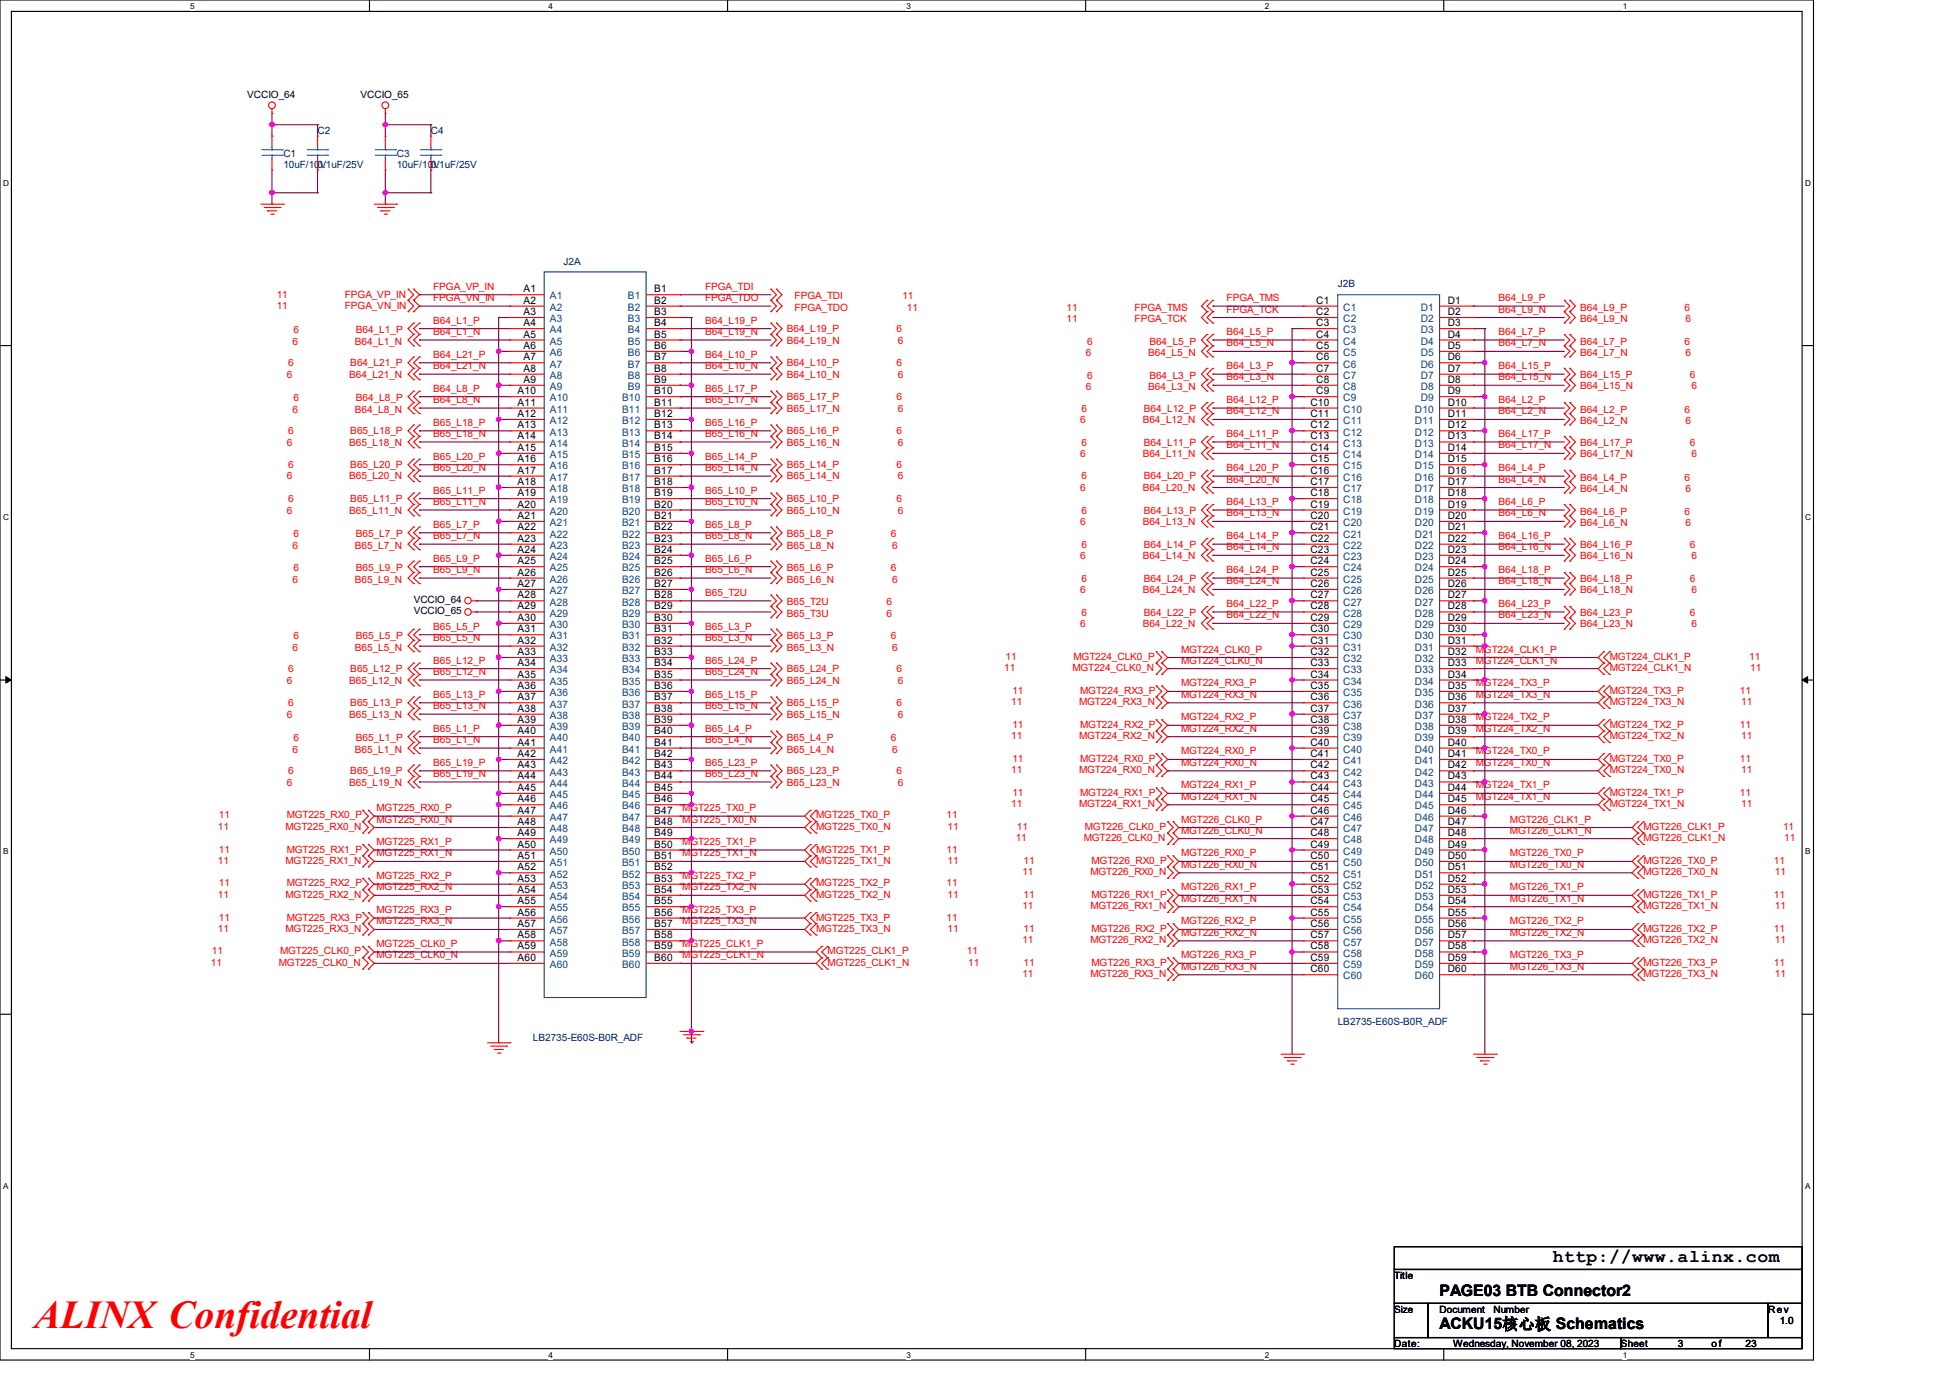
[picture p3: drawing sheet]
<svg xmlns="http://www.w3.org/2000/svg" width="297mm" height="210mm" viewBox="0 0 297 210" stroke-linecap="round" stroke-linejoin="round" font-family="sans-serif">
<defs><g id="words">
<text font-size="6" fill="#f00" x="5.2" y="202.3">ALINX Confidential</text>
<text font-size="2.8" x="236.6" y="192.3">http://www.alinx.com</text>
<g font-size="2.4">
<text x="219.4" y="197.4">PAGE03 BTB Connector2</text>
<text x="219.4" y="202.6">ACKU15核心板 Schematics</text>
</g>
<g font-size="1.6">
<text x="79.8" y="44.5">A1</text>
<text x="79.8" y="46.3">A2</text>
<text x="99.7" y="44.5">B1</text>
<text x="99.7" y="46.3">B2</text>
<text x="200.6" y="46.3">C1</text>
<text x="220.6" y="46.3">D1</text>
<text x="79.8" y="48">A3</text>
<text x="79.8" y="49.7">A4</text>
<text x="79.8" y="51.4">A5</text>
<text x="79.8" y="53.2">A6</text>
<text x="99.7" y="48">B3</text>
<text x="99.7" y="49.7">B4</text>
<text x="99.7" y="51.4">B5</text>
<text x="99.7" y="53.2">B6</text>
<text x="200.6" y="48">C2</text>
<text x="200.6" y="49.7">C3</text>
<text x="200.6" y="51.4">C4</text>
<text x="200.6" y="53.2">C5</text>
<text x="220.6" y="48">D2</text>
<text x="220.6" y="49.7">D3</text>
<text x="220.6" y="51.4">D4</text>
<text x="220.6" y="53.2">D5</text>
<text x="79.8" y="54.9">A7</text>
<text x="79.8" y="56.6">A8</text>
<text x="79.8" y="58.3">A9</text>
<text x="99.7" y="54.9">B7</text>
<text x="99.7" y="56.6">B8</text>
<text x="99.7" y="58.3">B9</text>
<text x="200.6" y="54.9">C6</text>
<text x="200.6" y="56.6">C7</text>
<text x="200.6" y="58.3">C8</text>
<text x="220.6" y="54.9">D6</text>
<text x="220.6" y="56.6">D7</text>
<text x="220.6" y="58.3">D8</text>
<text x="78.9" y="60.1">A10</text>
<text x="78.9" y="61.8">A11</text>
<text x="78.9" y="63.5">A12</text>
<text x="78.9" y="65.3">A13</text>
<text x="99.7" y="60.1">B10</text>
<text x="99.7" y="61.8">B11</text>
<text x="99.7" y="63.5">B12</text>
<text x="99.7" y="65.3">B13</text>
<text x="199.7" y="61.8">C10</text>
<text x="199.7" y="63.5">C11</text>
<text x="199.7" y="65.3">C12</text>
<text x="200.6" y="60.1">C9</text>
<text x="220.6" y="60.1">D9</text>
<text x="220.6" y="61.8">D10</text>
<text x="220.6" y="63.5">D11</text>
<text x="220.6" y="65.3">D12</text>
<text x="78.9" y="67">A14</text>
<text x="78.9" y="68.7">A15</text>
<text x="78.9" y="70.4">A16</text>
<text x="99.7" y="67">B14</text>
<text x="99.7" y="68.7">B15</text>
<text x="99.7" y="70.4">B16</text>
<text x="199.7" y="67">C13</text>
<text x="199.7" y="68.7">C14</text>
<text x="199.7" y="70.4">C15</text>
<text x="220.6" y="67">D13</text>
<text x="220.6" y="68.7">D14</text>
<text x="220.6" y="70.4">D15</text>
<text x="78.9" y="72.2">A17</text>
<text x="78.9" y="73.9">A18</text>
<text x="78.9" y="75.6">A19</text>
<text x="78.9" y="77.3">A20</text>
<text x="99.7" y="72.2">B17</text>
<text x="99.7" y="73.9">B18</text>
<text x="99.7" y="75.6">B19</text>
<text x="99.7" y="77.3">B20</text>
<text x="199.7" y="72.2">C16</text>
<text x="199.7" y="73.9">C17</text>
<text x="199.7" y="75.6">C18</text>
<text x="199.7" y="77.3">C19</text>
<text x="220.6" y="72.2">D16</text>
<text x="220.6" y="73.9">D17</text>
<text x="220.6" y="75.6">D18</text>
<text x="220.6" y="77.3">D19</text>
<text x="78.9" y="79.1">A21</text>
<text x="78.9" y="80.8">A22</text>
<text x="78.9" y="82.6">A23</text>
<text x="99.7" y="79.1">B21</text>
<text x="99.7" y="80.8">B22</text>
<text x="99.7" y="82.6">B23</text>
<text x="199.7" y="79.1">C20</text>
<text x="199.7" y="80.8">C21</text>
<text x="199.7" y="82.6">C22</text>
<text x="220.6" y="79.1">D20</text>
<text x="220.6" y="80.8">D21</text>
<text x="220.6" y="82.6">D22</text>
<text x="78.9" y="84.2">A24</text>
<text x="78.9" y="86">A25</text>
<text x="78.9" y="87.7">A26</text>
<text x="78.9" y="89.5">A27</text>
<text x="99.7" y="84.2">B24</text>
<text x="99.7" y="86">B25</text>
<text x="99.7" y="87.7">B26</text>
<text x="99.7" y="89.5">B27</text>
<text x="199.7" y="84.2">C23</text>
<text x="199.7" y="86">C24</text>
<text x="199.7" y="87.7">C25</text>
<text x="199.7" y="89.5">C26</text>
<text x="220.6" y="84.2">D23</text>
<text x="220.6" y="86">D24</text>
<text x="220.6" y="87.7">D25</text>
<text x="220.6" y="89.5">D26</text>
<text x="78.9" y="91.2">A28</text>
<text x="78.9" y="92.9">A29</text>
<text x="78.9" y="94.6">A30</text>
<text x="99.7" y="91.2">B28</text>
<text x="99.7" y="92.9">B29</text>
<text x="99.7" y="94.6">B30</text>
<text x="199.7" y="91.2">C27</text>
<text x="199.7" y="92.9">C28</text>
<text x="199.7" y="94.6">C29</text>
<text x="220.6" y="91.2">D27</text>
<text x="220.6" y="92.9">D28</text>
<text x="220.6" y="94.6">D29</text>
<text x="78.9" y="96.4">A31</text>
<text x="78.9" y="98.1">A32</text>
<text x="78.9" y="99.8">A33</text>
<text x="78.9" y="101.5">A34</text>
<text x="99.7" y="96.4">B31</text>
<text x="99.7" y="98.1">B32</text>
<text x="99.7" y="99.8">B33</text>
<text x="99.7" y="101.5">B34</text>
<text x="199.7" y="96.4">C30</text>
<text x="199.7" y="98.1">C31</text>
<text x="199.7" y="99.8">C32</text>
<text x="199.7" y="101.5">C33</text>
<text x="220.6" y="96.4">D30</text>
<text x="220.6" y="98.1">D31</text>
<text x="220.6" y="99.8">D32</text>
<text x="220.6" y="101.5">D33</text>
<text x="78.9" y="103.3">A35</text>
<text x="78.9" y="105">A36</text>
<text x="78.9" y="106.7">A37</text>
<text x="99.7" y="103.3">B35</text>
<text x="99.7" y="105">B36</text>
<text x="99.7" y="106.7">B37</text>
<text x="199.7" y="103.3">C34</text>
<text x="199.7" y="105">C35</text>
<text x="199.7" y="106.7">C36</text>
<text x="220.6" y="103.3">D34</text>
<text x="220.6" y="105">D35</text>
<text x="220.6" y="106.7">D36</text>
<text x="78.9" y="108.5">A38</text>
<text x="78.9" y="110.2">A39</text>
<text x="78.9" y="111.9">A40</text>
<text x="78.9" y="113.6">A41</text>
<text x="99.7" y="108.5">B38</text>
<text x="99.7" y="110.2">B39</text>
<text x="99.7" y="111.9">B40</text>
<text x="99.7" y="113.6">B41</text>
<text x="199.7" y="108.5">C37</text>
<text x="199.7" y="110.2">C38</text>
<text x="199.7" y="111.9">C39</text>
<text x="199.7" y="113.6">C40</text>
<text x="220.6" y="108.5">D37</text>
<text x="220.6" y="110.2">D38</text>
<text x="220.6" y="111.9">D39</text>
<text x="220.6" y="113.6">D40</text>
<text x="78.9" y="115.4">A42</text>
<text x="78.9" y="117.1">A43</text>
<text x="78.9" y="118.8">A44</text>
<text x="99.7" y="115.4">B42</text>
<text x="99.7" y="117.1">B43</text>
<text x="99.7" y="118.8">B44</text>
<text x="199.7" y="115.4">C41</text>
<text x="199.7" y="117.1">C42</text>
<text x="199.7" y="118.8">C43</text>
<text x="220.6" y="115.4">D41</text>
<text x="220.6" y="117.1">D42</text>
<text x="220.6" y="118.8">D43</text>
<text x="78.9" y="120.5">A45</text>
<text x="78.9" y="122.3">A46</text>
<text x="78.9" y="124">A47</text>
<text x="78.9" y="125.7">A48</text>
<text x="99.7" y="120.5">B45</text>
<text x="99.7" y="122.3">B46</text>
<text x="99.7" y="124">B47</text>
<text x="99.7" y="125.7">B48</text>
<text x="199.7" y="120.5">C44</text>
<text x="199.7" y="122.3">C45</text>
<text x="199.7" y="124">C46</text>
<text x="199.7" y="125.7">C47</text>
<text x="220.6" y="120.5">D44</text>
<text x="220.6" y="122.3">D45</text>
<text x="220.6" y="124">D46</text>
<text x="220.6" y="125.7">D47</text>
<text x="78.9" y="127.4">A49</text>
<text x="78.9" y="129.2">A50</text>
<text x="78.9" y="130.9">A51</text>
<text x="99.7" y="127.4">B49</text>
<text x="99.7" y="129.2">B50</text>
<text x="99.7" y="130.9">B51</text>
<text x="199.7" y="127.4">C48</text>
<text x="199.7" y="129.2">C49</text>
<text x="199.7" y="130.9">C50</text>
<text x="220.6" y="127.4">D48</text>
<text x="220.6" y="129.2">D49</text>
<text x="220.6" y="130.9">D50</text>
<text x="78.9" y="132.6">A52</text>
<text x="78.9" y="134.4">A53</text>
<text x="78.9" y="136.1">A54</text>
<text x="78.9" y="137.8">A55</text>
<text x="99.7" y="132.6">B52</text>
<text x="99.7" y="134.4">B53</text>
<text x="99.7" y="136.1">B54</text>
<text x="99.7" y="137.8">B55</text>
<text x="199.7" y="132.6">C51</text>
<text x="199.7" y="134.4">C52</text>
<text x="199.7" y="136.1">C53</text>
<text x="199.7" y="137.8">C54</text>
<text x="220.6" y="132.6">D51</text>
<text x="220.6" y="134.4">D52</text>
<text x="220.6" y="136.1">D53</text>
<text x="220.6" y="137.8">D54</text>
<text x="78.9" y="139.5">A56</text>
<text x="78.9" y="141.3">A57</text>
<text x="78.9" y="143">A58</text>
<text x="99.7" y="139.5">B56</text>
<text x="99.7" y="141.3">B57</text>
<text x="99.7" y="143">B58</text>
<text x="199.7" y="139.5">C55</text>
<text x="199.7" y="141.3">C56</text>
<text x="199.7" y="143">C57</text>
<text x="220.6" y="139.5">D55</text>
<text x="220.6" y="141.3">D56</text>
<text x="220.6" y="143">D57</text>
<text x="78.9" y="144.7">A59</text>
<text x="78.9" y="146.4">A60</text>
<text x="99.7" y="144.7">B59</text>
<text x="99.7" y="146.4">B60</text>
<text x="199.7" y="144.7">C58</text>
<text x="199.7" y="146.4">C59</text>
<text x="199.7" y="148.2">C60</text>
<text x="220.6" y="144.7">D58</text>
<text x="220.6" y="146.4">D59</text>
<text x="220.6" y="148.2">D60</text>
</g>
<g font-size="1.6" fill="#004080">
<text x="83.8" y="45.6">A1</text>
<text x="83.8" y="47.4">A2</text>
<text x="95.7" y="45.6">B1</text>
<text x="95.7" y="47.4">B2</text>
<text x="204.7" y="47.4">C1</text>
<text x="216.5" y="47.4">D1</text>
<text x="83.8" y="49.1">A3</text>
<text x="83.8" y="50.8">A4</text>
<text x="83.8" y="52.5">A5</text>
<text x="95.7" y="49.1">B3</text>
<text x="95.7" y="50.8">B4</text>
<text x="95.7" y="52.5">B5</text>
<text x="204.7" y="49.1">C2</text>
<text x="204.7" y="50.8">C3</text>
<text x="204.7" y="52.5">C4</text>
<text x="216.5" y="49.1">D2</text>
<text x="216.5" y="50.8">D3</text>
<text x="216.5" y="52.5">D4</text>
<text x="83.8" y="54.3">A6</text>
<text x="83.8" y="56">A7</text>
<text x="83.8" y="57.7">A8</text>
<text x="83.8" y="59.4">A9</text>
<text x="95.7" y="54.3">B6</text>
<text x="95.7" y="56">B7</text>
<text x="95.7" y="57.7">B8</text>
<text x="95.7" y="59.4">B9</text>
<text x="204.7" y="54.3">C5</text>
<text x="204.7" y="56">C6</text>
<text x="204.7" y="57.7">C7</text>
<text x="204.7" y="59.4">C8</text>
<text x="216.5" y="54.3">D5</text>
<text x="216.5" y="56">D6</text>
<text x="216.5" y="57.7">D7</text>
<text x="216.5" y="59.4">D8</text>
<text x="83.8" y="61.2">A10</text>
<text x="83.8" y="62.9">A11</text>
<text x="83.8" y="64.6">A12</text>
<text x="94.8" y="61.2">B10</text>
<text x="94.8" y="62.9">B11</text>
<text x="94.8" y="64.6">B12</text>
<text x="204.7" y="61.2">C9</text>
<text x="204.7" y="62.9">C10</text>
<text x="204.7" y="64.6">C11</text>
<text x="215.6" y="62.9">D10</text>
<text x="215.6" y="64.6">D11</text>
<text x="216.5" y="61.2">D9</text>
<text x="83.8" y="66.4">A13</text>
<text x="83.8" y="68.1">A14</text>
<text x="83.8" y="69.8">A15</text>
<text x="83.8" y="71.5">A16</text>
<text x="94.8" y="66.4">B13</text>
<text x="94.8" y="68.1">B14</text>
<text x="94.8" y="69.8">B15</text>
<text x="94.8" y="71.5">B16</text>
<text x="204.7" y="66.4">C12</text>
<text x="204.7" y="68.1">C13</text>
<text x="204.7" y="69.8">C14</text>
<text x="204.7" y="71.5">C15</text>
<text x="215.6" y="66.4">D12</text>
<text x="215.6" y="68.1">D13</text>
<text x="215.6" y="69.8">D14</text>
<text x="215.6" y="71.5">D15</text>
<text x="83.8" y="73.3">A17</text>
<text x="83.8" y="75">A18</text>
<text x="83.8" y="76.7">A19</text>
<text x="94.8" y="73.3">B17</text>
<text x="94.8" y="75">B18</text>
<text x="94.8" y="76.7">B19</text>
<text x="204.7" y="73.3">C16</text>
<text x="204.7" y="75">C17</text>
<text x="204.7" y="76.7">C18</text>
<text x="215.6" y="73.3">D16</text>
<text x="215.6" y="75">D17</text>
<text x="215.6" y="76.7">D18</text>
<text x="83.8" y="78.4">A20</text>
<text x="83.8" y="80.2">A21</text>
<text x="83.8" y="81.9">A22</text>
<text x="83.8" y="83.7">A23</text>
<text x="94.8" y="78.4">B20</text>
<text x="94.8" y="80.2">B21</text>
<text x="94.8" y="81.9">B22</text>
<text x="94.8" y="83.7">B23</text>
<text x="204.7" y="78.4">C19</text>
<text x="204.7" y="80.2">C20</text>
<text x="204.7" y="81.9">C21</text>
<text x="204.7" y="83.7">C22</text>
<text x="215.6" y="78.4">D19</text>
<text x="215.6" y="80.2">D20</text>
<text x="215.6" y="81.9">D21</text>
<text x="215.6" y="83.7">D22</text>
<text x="83.8" y="85.3">A24</text>
<text x="83.8" y="87.1">A25</text>
<text x="83.8" y="88.8">A26</text>
<text x="94.8" y="85.3">B24</text>
<text x="94.8" y="87.1">B25</text>
<text x="94.8" y="88.8">B26</text>
<text x="204.7" y="85.3">C23</text>
<text x="204.7" y="87.1">C24</text>
<text x="204.7" y="88.8">C25</text>
<text x="215.6" y="85.3">D23</text>
<text x="215.6" y="87.1">D24</text>
<text x="215.6" y="88.8">D25</text>
<text x="83.8" y="90.6">A27</text>
<text x="83.8" y="92.3">A28</text>
<text x="83.8" y="94">A29</text>
<text x="83.8" y="95.7">A30</text>
<text x="94.8" y="90.6">B27</text>
<text x="94.8" y="92.3">B28</text>
<text x="94.8" y="94">B29</text>
<text x="94.8" y="95.7">B30</text>
<text x="204.7" y="90.6">C26</text>
<text x="204.7" y="92.3">C27</text>
<text x="204.7" y="94">C28</text>
<text x="204.7" y="95.7">C29</text>
<text x="215.6" y="90.6">D26</text>
<text x="215.6" y="92.3">D27</text>
<text x="215.6" y="94">D28</text>
<text x="215.6" y="95.7">D29</text>
<text x="83.8" y="97.5">A31</text>
<text x="83.8" y="99.2">A32</text>
<text x="83.8" y="100.9">A33</text>
<text x="94.8" y="97.5">B31</text>
<text x="94.8" y="99.2">B32</text>
<text x="94.8" y="100.9">B33</text>
<text x="204.7" y="97.5">C30</text>
<text x="204.7" y="99.2">C31</text>
<text x="204.7" y="100.9">C32</text>
<text x="215.6" y="97.5">D30</text>
<text x="215.6" y="99.2">D31</text>
<text x="215.6" y="100.9">D32</text>
<text x="83.8" y="102.6">A34</text>
<text x="83.8" y="104.4">A35</text>
<text x="83.8" y="106.1">A36</text>
<text x="83.8" y="107.8">A37</text>
<text x="94.8" y="102.6">B34</text>
<text x="94.8" y="104.4">B35</text>
<text x="94.8" y="106.1">B36</text>
<text x="94.8" y="107.8">B37</text>
<text x="204.7" y="102.6">C33</text>
<text x="204.7" y="104.4">C34</text>
<text x="204.7" y="106.1">C35</text>
<text x="204.7" y="107.8">C36</text>
<text x="215.6" y="102.6">D33</text>
<text x="215.6" y="104.4">D34</text>
<text x="215.6" y="106.1">D35</text>
<text x="215.6" y="107.8">D36</text>
<text x="83.8" y="109.6">A38</text>
<text x="83.8" y="111.3">A39</text>
<text x="83.8" y="113">A40</text>
<text x="94.8" y="109.6">B38</text>
<text x="94.8" y="111.3">B39</text>
<text x="94.8" y="113">B40</text>
<text x="204.7" y="109.6">C37</text>
<text x="204.7" y="111.3">C38</text>
<text x="204.7" y="113">C39</text>
<text x="215.6" y="109.6">D37</text>
<text x="215.6" y="111.3">D38</text>
<text x="215.6" y="113">D39</text>
<text x="83.8" y="114.7">A41</text>
<text x="83.8" y="116.5">A42</text>
<text x="83.8" y="118.2">A43</text>
<text x="83.8" y="119.9">A44</text>
<text x="94.8" y="114.7">B41</text>
<text x="94.8" y="116.5">B42</text>
<text x="94.8" y="118.2">B43</text>
<text x="94.8" y="119.9">B44</text>
<text x="204.7" y="114.7">C40</text>
<text x="204.7" y="116.5">C41</text>
<text x="204.7" y="118.2">C42</text>
<text x="204.7" y="119.9">C43</text>
<text x="215.6" y="114.7">D40</text>
<text x="215.6" y="116.5">D41</text>
<text x="215.6" y="118.2">D42</text>
<text x="215.6" y="119.9">D43</text>
<text x="83.8" y="121.6">A45</text>
<text x="83.8" y="123.4">A46</text>
<text x="83.8" y="125.1">A47</text>
<text x="94.8" y="121.6">B45</text>
<text x="94.8" y="123.4">B46</text>
<text x="94.8" y="125.1">B47</text>
<text x="204.7" y="121.6">C44</text>
<text x="204.7" y="123.4">C45</text>
<text x="204.7" y="125.1">C46</text>
<text x="215.6" y="121.6">D44</text>
<text x="215.6" y="123.4">D45</text>
<text x="215.6" y="125.1">D46</text>
<text x="83.8" y="126.8">A48</text>
<text x="83.8" y="128.5">A49</text>
<text x="83.8" y="130.3">A50</text>
<text x="83.8" y="132">A51</text>
<text x="94.8" y="126.8">B48</text>
<text x="94.8" y="128.5">B49</text>
<text x="94.8" y="130.3">B50</text>
<text x="94.8" y="132">B51</text>
<text x="204.7" y="126.8">C47</text>
<text x="204.7" y="128.5">C48</text>
<text x="204.7" y="130.3">C49</text>
<text x="204.7" y="132">C50</text>
<text x="215.6" y="126.8">D47</text>
<text x="215.6" y="128.5">D48</text>
<text x="215.6" y="130.3">D49</text>
<text x="215.6" y="132">D50</text>
<text x="83.8" y="133.7">A52</text>
<text x="83.8" y="135.5">A53</text>
<text x="83.8" y="137.2">A54</text>
<text x="94.8" y="133.7">B52</text>
<text x="94.8" y="135.5">B53</text>
<text x="94.8" y="137.2">B54</text>
<text x="204.7" y="133.7">C51</text>
<text x="204.7" y="135.5">C52</text>
<text x="204.7" y="137.2">C53</text>
<text x="215.6" y="133.7">D51</text>
<text x="215.6" y="135.5">D52</text>
<text x="215.6" y="137.2">D53</text>
<text x="83.8" y="138.9">A55</text>
<text x="83.8" y="140.6">A56</text>
<text x="83.8" y="142.4">A57</text>
<text x="94.8" y="138.9">B55</text>
<text x="94.8" y="140.6">B56</text>
<text x="94.8" y="142.4">B57</text>
<text x="204.7" y="138.9">C54</text>
<text x="204.7" y="140.6">C55</text>
<text x="204.7" y="142.4">C56</text>
<text x="215.6" y="138.9">D54</text>
<text x="215.6" y="140.6">D55</text>
<text x="215.6" y="142.4">D56</text>
<text x="83.8" y="144.1">A58</text>
<text x="83.8" y="145.8">A59</text>
<text x="83.8" y="147.5">A60</text>
<text x="94.8" y="144.1">B58</text>
<text x="94.8" y="145.8">B59</text>
<text x="94.8" y="147.5">B60</text>
<text x="204.7" y="144.1">C57</text>
<text x="204.7" y="145.8">C58</text>
<text x="204.7" y="147.5">C59</text>
<text x="204.7" y="149.3">C60</text>
<text x="215.6" y="144.1">D57</text>
<text x="215.6" y="145.8">D58</text>
<text x="215.6" y="147.5">D59</text>
<text x="215.6" y="149.3">D60</text>
</g>
<g font-size="1.5">
<text x="37.7" y="14.9">VCCIO_64</text>
<text x="55" y="14.9">VCCIO_65</text>
<text x="63" y="91.9">VCCIO_64</text>
<text x="63" y="93.6">VCCIO_65</text>
<text x="212.5" y="194.9">Title</text>
<text x="212.5" y="200">Size</text>
<text x="219.4" y="200">Document</text>
<text x="227.6" y="200">Number</text>
<text x="269.4" y="200">Rev</text>
<text x="271.2" y="201.8">1.0</text>
<text x="212.5" y="205.2">Date:</text>
<text x="221.5" y="205.2">Wednesday, November 08, 2023</text>
<text x="247" y="205.2">Sheet</text>
<text x="255.7" y="205.2">3</text>
<text x="260.8" y="205.2">of</text>
<text x="266" y="205.2">23</text>
</g>
<g font-size="1.5" fill="#000080">
<text x="43.2" y="23.9">C1</text>
<text x="48.4" y="20.4">C2</text>
<text x="60.5" y="23.9">C3</text>
<text x="65.7" y="20.4">C4</text>
<text x="43.2" y="25.6">10uF/10V</text>
<text x="48.4" y="25.6">0.1uF/25V</text>
<text x="60.5" y="25.6">10uF/10V</text>
<text x="65.7" y="25.6">0.1uF/25V</text>
<text x="85.9" y="40.4">J2A</text>
<text x="203.8" y="43.7">J2B</text>
<text x="81.2" y="158.6">LB2735-E60S-B0R_ADF</text>
<text x="203.8" y="156.2">LB2735-E60S-B0R_ADF</text>
</g>
<g font-size="1.5" fill="#f00">
<text x="42.2" y="45.5">11</text>
<text x="42.2" y="47.2">11</text>
<text x="52.5" y="45.5">FPGA_VP_IN</text>
<text x="52.5" y="47.2">FPGA_VN_IN</text>
<text x="66" y="44.2">FPGA_VP_IN</text>
<text x="66" y="45.9">FPGA_VN_IN</text>
<text x="107.4" y="44.2">FPGA_TDI</text>
<text x="107.4" y="45.9">FPGA_TDO</text>
<text x="121.1" y="45.6">FPGA_TDI</text>
<text x="121.1" y="47.3">FPGA_TDO</text>
<text x="137.5" y="45.6">11</text>
<text x="138.2" y="47.3">11</text>
<text x="162.5" y="47.3">11</text>
<text x="172.9" y="47.3">FPGA_TMS</text>
<text x="186.9" y="47.6">FPGA_TCK</text>
<text x="186.9" y="45.9">FPGA_TMS</text>
<text x="228.4" y="45.9">B64_L9_P</text>
<text x="228.4" y="47.6">B64_L9_N</text>
<text x="240.8" y="47.3">B64_L9_P</text>
<text x="256.7" y="47.3">6</text>
<text x="44.6" y="52.5">6</text>
<text x="44.7" y="50.8">6</text>
<text x="54.1" y="52.5">B64_L1_N</text>
<text x="54.2" y="50.8">B64_L1_P</text>
<text x="66" y="49.3">B64_L1_P</text>
<text x="66" y="51.1">B64_L1_N</text>
<text x="107.4" y="49.3">B64_L19_P</text>
<text x="107.4" y="51.1">B64_L19_N</text>
<text x="119.9" y="50.6">B64_L19_P</text>
<text x="119.9" y="52.4">B64_L19_N</text>
<text x="136.6" y="50.6">6</text>
<text x="136.8" y="52.4">6</text>
<text x="162.5" y="49.1">11</text>
<text x="165.7" y="52.5">6</text>
<text x="172.9" y="49.1">FPGA_TCK</text>
<text x="175.1" y="52.5">B64_L5_P</text>
<text x="186.9" y="51.1">B64_L5_P</text>
<text x="186.9" y="52.8">B64_L5_N</text>
<text x="228.4" y="51.1">B64_L7_P</text>
<text x="228.4" y="52.8">B64_L7_N</text>
<text x="240.8" y="52.5">B64_L7_P</text>
<text x="240.8" y="49.1">B64_L9_N</text>
<text x="256.7" y="52.5">6</text>
<text x="256.9" y="49.1">6</text>
<text x="43.7" y="57.5">6</text>
<text x="43.9" y="55.8">6</text>
<text x="53.2" y="57.5">B64_L21_N</text>
<text x="53.4" y="55.8">B64_L21_P</text>
<text x="66" y="59.7">B64_L8_P</text>
<text x="66" y="54.5">B64_L21_P</text>
<text x="66" y="56.3">B64_L21_N</text>
<text x="107.4" y="59.7">B65_L17_P</text>
<text x="107.4" y="54.5">B64_L10_P</text>
<text x="107.4" y="56.3">B64_L10_N</text>
<text x="119.9" y="55.8">B64_L10_P</text>
<text x="119.9" y="57.5">B64_L10_N</text>
<text x="136.6" y="55.8">6</text>
<text x="136.8" y="57.5">6</text>
<text x="165.5" y="59.4">6</text>
<text x="165.5" y="54.3">6</text>
<text x="165.7" y="57.7">6</text>
<text x="175" y="59.4">B64_L3_N</text>
<text x="175" y="54.3">B64_L5_N</text>
<text x="175.1" y="57.7">B64_L3_P</text>
<text x="186.9" y="56.3">B64_L3_P</text>
<text x="186.9" y="58">B64_L3_N</text>
<text x="228.4" y="56.3">B64_L15_P</text>
<text x="228.4" y="58">B64_L15_N</text>
<text x="240.8" y="54.3">B64_L7_N</text>
<text x="240.8" y="59.3">B64_L15_N</text>
<text x="240.8" y="57.5">B64_L15_P</text>
<text x="256.9" y="54.3">6</text>
<text x="257.5" y="57.5">6</text>
<text x="257.7" y="59.3">6</text>
<text x="44.6" y="62.9">6</text>
<text x="44.7" y="61.2">6</text>
<text x="54.1" y="62.9">B64_L8_N</text>
<text x="54.2" y="61.2">B64_L8_P</text>
<text x="66" y="64.9">B65_L18_P</text>
<text x="66" y="61.4">B64_L8_N</text>
<text x="107.4" y="64.9">B65_L16_P</text>
<text x="107.4" y="61.4">B65_L17_N</text>
<text x="119.9" y="62.7">B65_L17_N</text>
<text x="119.9" y="61">B65_L17_P</text>
<text x="136.6" y="61">6</text>
<text x="136.8" y="62.7">6</text>
<text x="164.6" y="64.4">6</text>
<text x="164.8" y="62.7">6</text>
<text x="174.1" y="64.4">B64_L12_N</text>
<text x="174.3" y="62.7">B64_L12_P</text>
<text x="186.9" y="61.4">B64_L12_P</text>
<text x="186.9" y="63.2">B64_L12_N</text>
<text x="228.4" y="61.4">B64_L2_P</text>
<text x="228.4" y="63.2">B64_L2_N</text>
<text x="240.8" y="62.9">B64_L2_P</text>
<text x="240.8" y="64.6">B64_L2_N</text>
<text x="256.7" y="62.9">6</text>
<text x="256.9" y="64.6">6</text>
<text x="43.7" y="67.9">6</text>
<text x="43.9" y="66.2">6</text>
<text x="43.9" y="71.4">6</text>
<text x="53.2" y="67.9">B65_L18_N</text>
<text x="53.4" y="66.2">B65_L18_P</text>
<text x="53.4" y="71.4">B65_L20_P</text>
<text x="66" y="66.6">B65_L18_N</text>
<text x="66" y="70.1">B65_L20_P</text>
<text x="66" y="71.8">B65_L20_N</text>
<text x="107.4" y="70.1">B65_L14_P</text>
<text x="107.4" y="71.8">B65_L14_N</text>
<text x="107.4" y="66.6">B65_L16_N</text>
<text x="119.9" y="71.4">B65_L14_P</text>
<text x="119.9" y="66.2">B65_L16_P</text>
<text x="119.9" y="67.9">B65_L16_N</text>
<text x="136.6" y="71.4">6</text>
<text x="136.6" y="66.2">6</text>
<text x="136.8" y="67.9">6</text>
<text x="164.6" y="69.6">6</text>
<text x="164.8" y="67.9">6</text>
<text x="174.1" y="69.6">B64_L11_N</text>
<text x="174.3" y="67.9">B64_L11_P</text>
<text x="186.9" y="66.6">B64_L11_P</text>
<text x="186.9" y="68.3">B64_L11_N</text>
<text x="186.9" y="71.8">B64_L20_P</text>
<text x="228.4" y="71.8">B64_L4_P</text>
<text x="228.4" y="66.6">B64_L17_P</text>
<text x="228.4" y="68.3">B64_L17_N</text>
<text x="240.8" y="69.6">B64_L17_N</text>
<text x="240.8" y="67.9">B64_L17_P</text>
<text x="257.5" y="67.9">6</text>
<text x="257.7" y="69.6">6</text>
<text x="43.7" y="73.1">6</text>
<text x="43.9" y="76.5">6</text>
<text x="53.2" y="73.1">B65_L20_N</text>
<text x="53.4" y="76.5">B65_L11_P</text>
<text x="66" y="75.2">B65_L11_P</text>
<text x="66" y="77">B65_L11_N</text>
<text x="107.4" y="75.2">B65_L10_P</text>
<text x="107.4" y="77">B65_L10_N</text>
<text x="119.9" y="76.5">B65_L10_P</text>
<text x="119.9" y="73.1">B65_L14_N</text>
<text x="136.6" y="76.5">6</text>
<text x="136.8" y="73.1">6</text>
<text x="164.6" y="74.8">6</text>
<text x="164.8" y="73.1">6</text>
<text x="174.1" y="74.8">B64_L20_N</text>
<text x="174.3" y="73.1">B64_L20_P</text>
<text x="186.9" y="77">B64_L13_P</text>
<text x="186.9" y="73.5">B64_L20_N</text>
<text x="228.4" y="77">B64_L6_P</text>
<text x="228.4" y="73.5">B64_L4_N</text>
<text x="240.8" y="73.2">B64_L4_P</text>
<text x="240.8" y="75">B64_L4_N</text>
<text x="256.7" y="73.2">6</text>
<text x="256.9" y="75">6</text>
<text x="43.7" y="78.3">6</text>
<text x="44.6" y="83.6">6</text>
<text x="44.7" y="81.9">6</text>
<text x="53.2" y="78.3">B65_L11_N</text>
<text x="54.1" y="83.6">B65_L7_N</text>
<text x="54.2" y="81.9">B65_L7_P</text>
<text x="66" y="80.4">B65_L7_P</text>
<text x="66" y="82.2">B65_L7_N</text>
<text x="107.4" y="80.4">B65_L8_P</text>
<text x="107.4" y="82.2">B65_L8_N</text>
<text x="119.9" y="81.9">B65_L8_P</text>
<text x="119.9" y="83.6">B65_L8_N</text>
<text x="119.9" y="78.3">B65_L10_N</text>
<text x="135.8" y="81.9">6</text>
<text x="135.9" y="83.6">6</text>
<text x="136.8" y="78.3">6</text>
<text x="164.6" y="80">6</text>
<text x="164.8" y="78.3">6</text>
<text x="164.8" y="83.4">6</text>
<text x="174.1" y="80">B64_L13_N</text>
<text x="174.3" y="78.3">B64_L13_P</text>
<text x="174.3" y="83.4">B64_L14_P</text>
<text x="186.9" y="82.2">B64_L14_P</text>
<text x="186.9" y="78.7">B64_L13_N</text>
<text x="186.9" y="83.9">B64_L14_N</text>
<text x="228.4" y="78.7">B64_L6_N</text>
<text x="228.4" y="82.2">B64_L16_P</text>
<text x="228.4" y="83.9">B64_L16_N</text>
<text x="240.8" y="78.4">B64_L6_P</text>
<text x="240.8" y="80.2">B64_L6_N</text>
<text x="240.8" y="83.4">B64_L16_P</text>
<text x="256.7" y="78.4">6</text>
<text x="256.9" y="80.2">6</text>
<text x="257.5" y="83.4">6</text>
<text x="44.6" y="88.8">6</text>
<text x="44.7" y="87.1">6</text>
<text x="54.1" y="88.8">B65_L9_N</text>
<text x="54.2" y="87.1">B65_L9_P</text>
<text x="66" y="85.6">B65_L9_P</text>
<text x="66" y="87.3">B65_L9_N</text>
<text x="107.4" y="85.6">B65_L6_P</text>
<text x="107.4" y="87.3">B65_L6_N</text>
<text x="119.9" y="87.1">B65_L6_P</text>
<text x="119.9" y="88.8">B65_L6_N</text>
<text x="135.8" y="87.1">6</text>
<text x="135.9" y="88.8">6</text>
<text x="164.6" y="85.2">6</text>
<text x="164.8" y="88.6">6</text>
<text x="174.1" y="85.2">B64_L14_N</text>
<text x="174.3" y="88.6">B64_L24_P</text>
<text x="186.9" y="87.3">B64_L24_P</text>
<text x="186.9" y="89.1">B64_L24_N</text>
<text x="228.4" y="87.3">B64_L18_P</text>
<text x="228.4" y="89.1">B64_L18_N</text>
<text x="240.8" y="85.2">B64_L16_N</text>
<text x="240.8" y="88.6">B64_L18_P</text>
<text x="257.5" y="88.6">6</text>
<text x="257.7" y="85.2">6</text>
<text x="66" y="96">B65_L5_P</text>
<text x="107.4" y="96">B65_L3_P</text>
<text x="107.4" y="90.8">B65_T2U</text>
<text x="119.9" y="94">B65_T3U</text>
<text x="119.9" y="92.2">B65_T2U</text>
<text x="135.1" y="94">6</text>
<text x="135.1" y="92.2">6</text>
<text x="164.6" y="95.5">6</text>
<text x="164.6" y="90.3">6</text>
<text x="164.8" y="93.8">6</text>
<text x="174.1" y="95.5">B64_L22_N</text>
<text x="174.1" y="90.3">B64_L24_N</text>
<text x="174.3" y="93.8">B64_L22_P</text>
<text x="186.9" y="92.5">B64_L22_P</text>
<text x="186.9" y="94.2">B64_L22_N</text>
<text x="228.4" y="92.5">B64_L23_P</text>
<text x="228.4" y="94.2">B64_L23_N</text>
<text x="240.8" y="90.3">B64_L18_N</text>
<text x="240.8" y="93.8">B64_L23_P</text>
<text x="240.8" y="95.5">B64_L23_N</text>
<text x="257.5" y="93.8">6</text>
<text x="257.7" y="90.3">6</text>
<text x="257.7" y="95.5">6</text>
<text x="44.6" y="99.1">6</text>
<text x="44.7" y="97.5">6</text>
<text x="54.1" y="99.1">B65_L5_N</text>
<text x="54.2" y="97.5">B65_L5_P</text>
<text x="66" y="97.7">B65_L5_N</text>
<text x="66" y="101.1">B65_L12_P</text>
<text x="107.4" y="101.1">B65_L24_P</text>
<text x="107.4" y="97.7">B65_L3_N</text>
<text x="119.9" y="97.5">B65_L3_P</text>
<text x="119.9" y="99.1">B65_L3_N</text>
<text x="135.8" y="97.5">6</text>
<text x="135.9" y="99.1">6</text>
<text x="153.2" y="100.5">11</text>
<text x="163.6" y="100.5">MGT224_CLK0_P</text>
<text x="180" y="101.1">MGT224_CLK0_N</text>
<text x="180" y="99.4">MGT224_CLK0_P</text>
<text x="224.9" y="99.4">MGT224_CLK1_P</text>
<text x="224.9" y="101.1">MGT224_CLK1_N</text>
<text x="245.3" y="100.5">MGT224_CLK1_P</text>
<text x="266.5" y="100.5">11</text>
<text x="43.7" y="104.2">6</text>
<text x="43.9" y="102.4">6</text>
<text x="43.9" y="107.6">6</text>
<text x="53.2" y="104.2">B65_L12_N</text>
<text x="53.4" y="102.4">B65_L12_P</text>
<text x="53.4" y="107.6">B65_L13_P</text>
<text x="66" y="102.9">B65_L12_N</text>
<text x="66" y="106.3">B65_L13_P</text>
<text x="107.4" y="102.9">B65_L24_N</text>
<text x="107.4" y="106.3">B65_L15_P</text>
<text x="119.9" y="102.4">B65_L24_P</text>
<text x="119.9" y="104.2">B65_L24_N</text>
<text x="119.9" y="107.6">B65_L15_P</text>
<text x="136.6" y="102.4">6</text>
<text x="136.6" y="107.6">6</text>
<text x="136.8" y="104.2">6</text>
<text x="153" y="102.3">11</text>
<text x="154.1" y="107.4">11</text>
<text x="154.3" y="105.7">11</text>
<text x="163.4" y="102.3">MGT224_CLK0_N</text>
<text x="164.4" y="107.4">MGT224_RX3_N</text>
<text x="164.6" y="105.7">MGT224_RX3_P</text>
<text x="180" y="104.6">MGT224_RX3_P</text>
<text x="180" y="106.3">MGT224_RX3_N</text>
<text x="224.9" y="106.3">MGT224_TX3_N</text>
<text x="224.9" y="104.6">MGT224_TX3_P</text>
<text x="245.3" y="102.3">MGT224_CLK1_N</text>
<text x="245.3" y="105.7">MGT224_TX3_P</text>
<text x="245.3" y="107.4">MGT224_TX3_N</text>
<text x="265.1" y="105.7">11</text>
<text x="265.3" y="107.4">11</text>
<text x="266.7" y="102.3">11</text>
<text x="43.7" y="109.3">6</text>
<text x="44.7" y="113">6</text>
<text x="53.2" y="109.3">B65_L13_N</text>
<text x="54.2" y="113">B65_L1_P</text>
<text x="66" y="111.5">B65_L1_P</text>
<text x="66" y="113.2">B65_L1_N</text>
<text x="66" y="108.1">B65_L13_N</text>
<text x="107.4" y="111.5">B65_L4_P</text>
<text x="107.4" y="113.2">B65_L4_N</text>
<text x="107.4" y="108.1">B65_L15_N</text>
<text x="119.9" y="113">B65_L4_P</text>
<text x="119.9" y="109.3">B65_L15_N</text>
<text x="135.8" y="113">6</text>
<text x="136.8" y="109.3">6</text>
<text x="154.1" y="112.6">11</text>
<text x="154.3" y="110.9">11</text>
<text x="164.4" y="112.6">MGT224_RX2_N</text>
<text x="164.6" y="110.9">MGT224_RX2_P</text>
<text x="180" y="109.8">MGT224_RX2_P</text>
<text x="180" y="111.5">MGT224_RX2_N</text>
<text x="224.9" y="109.8">MGT224_TX2_P</text>
<text x="224.9" y="111.5">MGT224_TX2_N</text>
<text x="245.3" y="112.6">MGT224_TX2_N</text>
<text x="245.3" y="110.9">MGT224_TX2_P</text>
<text x="265.1" y="110.9">11</text>
<text x="265.3" y="112.6">11</text>
<text x="43.7" y="119.7">6</text>
<text x="43.9" y="118">6</text>
<text x="44.6" y="114.7">6</text>
<text x="53.2" y="119.7">B65_L19_N</text>
<text x="53.4" y="118">B65_L19_P</text>
<text x="54.1" y="114.7">B65_L1_N</text>
<text x="66" y="116.7">B65_L19_P</text>
<text x="66" y="118.4">B65_L19_N</text>
<text x="107.4" y="116.7">B65_L23_P</text>
<text x="107.4" y="118.4">B65_L23_N</text>
<text x="119.9" y="114.7">B65_L4_N</text>
<text x="119.9" y="118">B65_L23_P</text>
<text x="119.9" y="119.7">B65_L23_N</text>
<text x="135.9" y="114.7">6</text>
<text x="136.6" y="118">6</text>
<text x="136.8" y="119.7">6</text>
<text x="154.1" y="117.8">11</text>
<text x="154.3" y="116.1">11</text>
<text x="164.4" y="117.8">MGT224_RX0_N</text>
<text x="164.6" y="116.1">MGT224_RX0_P</text>
<text x="180" y="116.7">MGT224_RX0_N</text>
<text x="180" y="115">MGT224_RX0_P</text>
<text x="224.9" y="116.7">MGT224_TX0_N</text>
<text x="224.9" y="115">MGT224_TX0_P</text>
<text x="245.3" y="116.1">MGT224_TX0_P</text>
<text x="245.3" y="117.8">MGT224_TX0_N</text>
<text x="265.1" y="116.1">11</text>
<text x="265.3" y="117.8">11</text>
<text x="33.4" y="124.7">11</text>
<text x="43.7" y="124.7">MGT225_RX0_P</text>
<text x="57.4" y="125.3">MGT225_RX0_N</text>
<text x="57.4" y="123.6">MGT225_RX0_P</text>
<text x="104" y="125.3">MGT225_TX0_N</text>
<text x="104" y="123.6">MGT225_TX0_P</text>
<text x="124.4" y="124.7">MGT225_TX0_P</text>
<text x="144.2" y="124.7">11</text>
<text x="154.1" y="123">11</text>
<text x="154.3" y="121.3">11</text>
<text x="164.4" y="123">MGT224_RX1_N</text>
<text x="164.6" y="121.3">MGT224_RX1_P</text>
<text x="180" y="121.9">MGT224_RX1_N</text>
<text x="180" y="120.1">MGT224_RX1_P</text>
<text x="180" y="125.3">MGT226_CLK0_P</text>
<text x="224.9" y="121.9">MGT224_TX1_N</text>
<text x="224.9" y="120.1">MGT224_TX1_P</text>
<text x="230.1" y="125.3">MGT226_CLK1_P</text>
<text x="245.3" y="121.3">MGT224_TX1_P</text>
<text x="245.3" y="123">MGT224_TX1_N</text>
<text x="265.1" y="121.3">11</text>
<text x="265.3" y="123">11</text>
<text x="33.2" y="126.4">11</text>
<text x="33.2" y="131.7">11</text>
<text x="33.4" y="129.9">11</text>
<text x="43.5" y="126.4">MGT225_RX0_N</text>
<text x="43.5" y="131.7">MGT225_RX1_N</text>
<text x="43.7" y="129.9">MGT225_RX1_P</text>
<text x="57.4" y="130.5">MGT225_RX1_N</text>
<text x="57.4" y="128.8">MGT225_RX1_P</text>
<text x="104" y="130.5">MGT225_TX1_N</text>
<text x="104" y="128.8">MGT225_TX1_P</text>
<text x="124.4" y="126.4">MGT225_TX0_N</text>
<text x="124.4" y="131.7">MGT225_TX1_N</text>
<text x="124.4" y="129.9">MGT225_TX1_P</text>
<text x="144.2" y="129.9">11</text>
<text x="144.4" y="126.4">11</text>
<text x="144.4" y="131.7">11</text>
<text x="154.8" y="128.2">11</text>
<text x="154.9" y="126.4">11</text>
<text x="156" y="131.7">11</text>
<text x="165.2" y="128.2">MGT226_CLK0_N</text>
<text x="165.3" y="126.4">MGT226_CLK0_P</text>
<text x="166.3" y="131.7">MGT226_RX0_P</text>
<text x="180" y="127">MGT226_CLK0_N</text>
<text x="180" y="130.5">MGT226_RX0_P</text>
<text x="230.1" y="127">MGT226_CLK1_N</text>
<text x="230.1" y="130.5">MGT226_TX0_P</text>
<text x="250.5" y="131.7">MGT226_TX0_P</text>
<text x="250.5" y="128.2">MGT226_CLK1_N</text>
<text x="250.5" y="126.4">MGT226_CLK1_P</text>
<text x="270.3" y="131.7">11</text>
<text x="271.7" y="126.4">11</text>
<text x="271.9" y="128.2">11</text>
<text x="33.2" y="136.8">11</text>
<text x="33.4" y="135.1">11</text>
<text x="43.5" y="136.8">MGT225_RX2_N</text>
<text x="43.7" y="135.1">MGT225_RX2_P</text>
<text x="57.4" y="134">MGT225_RX2_P</text>
<text x="57.4" y="135.7">MGT225_RX2_N</text>
<text x="104" y="134">MGT225_TX2_P</text>
<text x="104" y="135.7">MGT225_TX2_N</text>
<text x="124.4" y="135.1">MGT225_TX2_P</text>
<text x="124.4" y="136.8">MGT225_TX2_N</text>
<text x="144.2" y="135.1">11</text>
<text x="144.4" y="136.8">11</text>
<text x="155.8" y="133.4">11</text>
<text x="156" y="136.8">11</text>
<text x="166.2" y="133.4">MGT226_RX0_N</text>
<text x="166.3" y="136.8">MGT226_RX1_P</text>
<text x="180" y="132.3">MGT226_RX0_N</text>
<text x="180" y="137.4">MGT226_RX1_N</text>
<text x="180" y="135.7">MGT226_RX1_P</text>
<text x="230.1" y="132.3">MGT226_TX0_N</text>
<text x="230.1" y="137.4">MGT226_TX1_N</text>
<text x="230.1" y="135.7">MGT226_TX1_P</text>
<text x="250.5" y="133.4">MGT226_TX0_N</text>
<text x="250.5" y="136.8">MGT226_TX1_P</text>
<text x="270.3" y="136.8">11</text>
<text x="270.5" y="133.4">11</text>
<text x="33.2" y="142">11</text>
<text x="33.4" y="140.3">11</text>
<text x="43.5" y="142">MGT225_RX3_N</text>
<text x="43.7" y="140.3">MGT225_RX3_P</text>
<text x="57.4" y="139.1">MGT225_RX3_P</text>
<text x="57.4" y="140.9">MGT225_RX3_N</text>
<text x="104" y="140.9">MGT225_TX3_N</text>
<text x="104" y="139.1">MGT225_TX3_P</text>
<text x="124.4" y="142">MGT225_TX3_N</text>
<text x="124.4" y="140.3">MGT225_TX3_P</text>
<text x="144.2" y="140.3">11</text>
<text x="144.4" y="142">11</text>
<text x="155.8" y="138.6">11</text>
<text x="155.8" y="143.7">11</text>
<text x="156" y="142">11</text>
<text x="166.2" y="138.6">MGT226_RX1_N</text>
<text x="166.2" y="143.7">MGT226_RX2_N</text>
<text x="166.3" y="142">MGT226_RX2_P</text>
<text x="180" y="140.9">MGT226_RX2_P</text>
<text x="180" y="142.6">MGT226_RX2_N</text>
<text x="230.1" y="140.9">MGT226_TX2_P</text>
<text x="230.1" y="142.6">MGT226_TX2_N</text>
<text x="250.5" y="142">MGT226_TX2_P</text>
<text x="250.5" y="138.6">MGT226_TX1_N</text>
<text x="250.5" y="143.7">MGT226_TX2_N</text>
<text x="270.3" y="142">11</text>
<text x="270.5" y="138.6">11</text>
<text x="270.5" y="143.7">11</text>
<text x="32.1" y="147.2">11</text>
<text x="32.3" y="145.5">11</text>
<text x="42.5" y="147.2">MGT225_CLK0_N</text>
<text x="42.7" y="145.5">MGT225_CLK0_P</text>
<text x="57.4" y="146.1">MGT225_CLK0_N</text>
<text x="57.4" y="144.3">MGT225_CLK0_P</text>
<text x="104" y="144.3">MGT225_CLK1_P</text>
<text x="104" y="146.1">MGT225_CLK1_N</text>
<text x="126.1" y="145.5">MGT225_CLK1_P</text>
<text x="126.1" y="147.2">MGT225_CLK1_N</text>
<text x="147.3" y="145.5">11</text>
<text x="147.5" y="147.2">11</text>
<text x="155.8" y="148.9">11</text>
<text x="156" y="147.2">11</text>
<text x="166.2" y="148.9">MGT226_RX3_N</text>
<text x="166.3" y="147.2">MGT226_RX3_P</text>
<text x="180" y="146.1">MGT226_RX3_P</text>
<text x="180" y="147.8">MGT226_RX3_N</text>
<text x="230.1" y="147.8">MGT226_TX3_N</text>
<text x="230.1" y="146.1">MGT226_TX3_P</text>
<text x="250.5" y="147.2">MGT226_TX3_P</text>
<text x="250.5" y="148.9">MGT226_TX3_N</text>
<text x="270.3" y="147.2">11</text>
<text x="270.5" y="148.9">11</text>
</g>
<g font-size="1.3">
<text x="29" y="1.3">5</text>
<text x="83.6" y="1.3">4</text>
<text x="138.1" y="1.3">3</text>
<text x="192.7" y="1.3">2</text>
<text x="247.3" y="1.3">1</text>
<text x=".5" y="28.3">D</text>
<text x="275.1" y="28.3">D</text>
<text x=".5" y="79.2">C</text>
<text x="275.1" y="79.2">C</text>
<text x=".5" y="130.2">B</text>
<text x="275.1" y="130.2">B</text>
<text x=".5" y="181.1">A</text>
<text x="275.1" y="181.1">A</text>
<text x="29" y="206.9">5</text>
<text x="83.6" y="206.9">4</text>
<text x="138.1" y="206.9">3</text>
<text x="192.7" y="206.9">2</text>
<text x="247.3" y="206.9">1</text>
</g>
</g></defs>
<path d="M0 0h276.4v207.3h-276.4zM1.7 1.7h272.9v203.8h-272.9z" fill="none" stroke="#000" stroke-width=".17"/>
<g fill="#fff">
<path d="M29 .2h.7v1.4h-.7z"/>
<path d="M29 205.7h.7v1.4h-.7z"/>
</g>
<path d="M56.3 0v1.7M56.3 205.5v1.8" fill="none" stroke="#000" stroke-width=".17"/>
<g fill="#fff">
<path d="M83.6 .2h.6v1.4h-.6z"/>
<path d="M83.6 205.7h.6v1.4h-.6z"/>
</g>
<path d="M110.9 0v1.7M110.9 205.5v1.8" fill="none" stroke="#000" stroke-width=".17"/>
<g fill="#fff">
<path d="M138.1 .2h.7v1.4h-.7z"/>
<path d="M138.1 205.7h.7v1.4h-.7z"/>
</g>
<path d="M165.4 0v1.7M165.4 205.5v1.8" fill="none" stroke="#000" stroke-width=".17"/>
<g fill="#fff">
<path d="M192.7 .2h.7v1.4h-.7z"/>
<path d="M192.7 205.7h.7v1.4h-.7z"/>
</g>
<path d="M220 0v1.7M220 205.5v1.8" fill="none" stroke="#000" stroke-width=".17"/>
<g fill="#fff">
<path d="M247.3 .2h.6v1.4h-.6z"/>
<path d="M247.3 205.7h.6v1.4h-.6z"/>
<path d="M.5 27.2h.9v1.4h-.9z"/>
<path d="M275.1 27.2h.9v1.4h-.9z"/>
<path d="M.5 78.1h.9v1.4h-.9z"/>
<path d="M275.1 78.1h.9v1.4h-.9z"/>
</g>
<path d="M0 52.7h1.7M274.6 52.7h1.8" fill="none" stroke="#000" stroke-width=".17"/>
<g fill="#fff">
<path d="M.5 129.1h.8v1.4h-.8z"/>
<path d="M275.1 129.1h.8v1.4h-.8z"/>
</g>
<path d="M0 103.6h1.7M274.6 103.6h1.8" fill="none" stroke="#000" stroke-width=".17"/>
<path d="M.9 103.1l.8 .5-.8 .5zM274.6 103.6l.9-.5v1z" fill="#000" stroke="#000" stroke-width=".15"/>
<g fill="#fff">
<path d="M.5 180h.8v1.4h-.8z"/>
<path d="M275.1 180h.8v1.4h-.8z"/>
</g>
<path d="M0 154.6h1.7M274.6 154.6h1.8M212.5 190h62.1v3.5h-62.1zM212.5 193.5h62.1v5.1h-62.1zM212.5 198.6h5.1v5.2h-5.1zM217.6 198.6h51.9v5.2h-51.9zM269.5 198.6h5.1v5.2h-5.1zM212.5 203.8h34.5v1.7h-34.5zM247 203.8h27.6v1.7h-27.6z" fill="none" stroke="#000" stroke-width=".17"/>
<g fill="none" stroke="#800040" stroke-width=".17">
<path d="M41.4 19h.1M41.4 17.3v3.4M41.4 19h7M48.4 19h.1M48.4 19v1.7M58.7 19h.1M58.7 19h7M58.7 17.3v3.4M65.7 19h.1M65.7 19v1.7M41.4 29.4h.1M41.4 31.1h.1"/>
<path d="M41.4 29.4h7M41.4 25.9v5.2M48.4 25.9h.1M48.4 29.4h.1M48.4 25.9v3.5M58.7 29.4h.1M58.7 31.1h.1M58.7 29.4h7M58.7 25.9v5.2M65.7 29.4h.1M65.7 25.9h.1M65.7 25.9v3.5"/>
<path d="M63.9 44.9h.1M63.9 46.7h.1M63.9 50.1h.1M63.9 51.8h.1M63.9 55.3h.1M63.9 57h.1M63.9 44.9h13.8M63.9 46.7h13.8M63.9 55.3h13.8M63.9 50.1h13.8M63.9 51.8h13.8M63.9 57h13.8"/>
<path d="M76 53.6h.1M76 48.4h.1M76 58.7h.1M76 53.6h1.7M76 48.4v110.5M76 48.4h1.7M76 58.7h1.7M103.6 48.4h.1M103.6 53.6h.1M103.6 58.7h.1M103.6 44.9h.1M103.6 46.7h.1"/>
<path d="M103.6 55.3h.1M103.6 57h.1M103.6 50.1h.1M103.6 51.8h.1M103.6 53.6h1.8M103.6 48.4h1.8M103.6 58.7h1.8M103.6 44.9h13.9M103.6 46.7h13.9M103.6 55.3h13.9M103.6 50.1h13.9M103.6 51.8h13.9"/>
<path d="M103.6 57h13.9M105.4 48.4h.1M105.4 58.7h.1M105.4 53.6h.1M105.4 48.4v110.5M184.8 48.4h.1M184.8 46.7h.1M184.8 51.8h.1M184.8 57h.1M184.8 53.6h.1M184.8 58.7h.1M184.8 53.6h13.8"/>
<path d="M184.8 48.4h13.8M184.8 58.7h13.8M184.8 46.7h13.8M184.8 51.8h13.8M184.8 57h13.8M196.9 55.3h.1M196.9 50.1h.1M196.9 55.3h1.7M196.9 50.1v110.6M196.9 50.1h1.7M224.5 50.1h.1M224.5 55.3h.1"/>
<path d="M224.5 51.8h.1M224.5 46.7h.1M224.5 53.6h.1M224.5 48.4h.1M224.5 57h.1M224.5 58.7h.1M224.5 53.6h13.9M224.5 48.4h13.9M224.5 58.7h13.9M224.5 46.7h13.9M224.5 55.3h1.8M224.5 50.1h1.8"/>
<path d="M224.5 51.8h13.9M224.5 57h13.9M226.3 50.1h.1M226.3 55.3h.1M226.3 50.1v110.6M63.9 76h.1M63.9 77.7h.1M63.9 65.7h.1M63.9 67.4h.1M63.9 70.8h.1M63.9 72.6h.1M63.9 60.5h.1"/>
<path d="M63.9 62.2h.1M63.9 76h13.8M63.9 77.7h13.8M63.9 60.5h13.8M63.9 65.7h13.8M63.9 70.8h13.8M63.9 72.6h13.8M63.9 67.4h13.8M63.9 62.2h13.8M76 63.9h.1M76 69.1h.1M76 74.3h.1"/>
<path d="M76 79.5h.1M76 63.9h1.7M76 69.1h1.7M76 74.3h1.7M76 79.5h1.7M103.6 79.5h.1M103.6 74.3h.1M103.6 69.1h.1M103.6 63.9h.1M103.6 76h.1M103.6 77.7h.1M103.6 70.8h.1"/>
<path d="M103.6 65.7h.1M103.6 60.5h.1M103.6 72.6h.1M103.6 67.4h.1M103.6 62.2h.1M103.6 63.9h1.8M103.6 69.1h1.8M103.6 74.3h1.8M103.6 79.5h1.8M103.6 76h13.9M103.6 77.7h13.9M103.6 60.5h13.9"/>
<path d="M103.6 65.7h13.9M103.6 70.8h13.9M103.6 72.6h13.9M103.6 67.4h13.9M103.6 62.2h13.9M105.4 79.5h.1M105.4 74.3h.1M105.4 69.1h.1M105.4 63.9h.1M184.8 67.4h.1M184.8 62.2h.1M184.8 69.1h.1"/>
<path d="M184.8 63.9h.1M184.8 77.7h.1M184.8 79.5h.1M184.8 72.6h.1M184.8 74.3h.1M184.8 63.9h13.8M184.8 69.1h13.8M184.8 74.3h13.8M184.8 79.5h13.8M184.8 77.7h13.8M184.8 72.6h13.8M184.8 67.4h13.8"/>
<path d="M184.8 62.2h13.8M196.9 60.5h.1M196.9 65.7h.1M196.9 70.8h.1M196.9 76h.1M196.9 76h1.7M196.9 60.5h1.7M196.9 65.7h1.7M196.9 70.8h1.7M224.5 76h.1M224.5 70.8h.1M224.5 65.7h.1"/>
<path d="M224.5 60.5h.1M224.5 62.2h.1M224.5 72.6h.1M224.5 77.7h.1M224.5 79.5h.1M224.5 63.9h.1M224.5 74.3h.1M224.5 67.4h.1M224.5 69.1h.1M224.5 63.9h13.9M224.5 69.1h13.9M224.5 74.3h13.9"/>
<path d="M224.5 79.5h13.9M224.5 76h1.8M224.5 77.7h13.9M224.5 60.5h1.8M224.5 65.7h1.8M224.5 70.8h1.8M224.5 72.6h13.9M224.5 67.4h13.9M224.5 62.2h13.9M226.3 76h.1M226.3 70.8h.1M226.3 65.7h.1"/>
<path d="M226.3 60.5h.1M63.9 96.7h.1M63.9 98.5h.1M63.9 81.2h.1M63.9 86.4h.1M63.9 82.9h.1M63.9 88.1h.1M63.9 96.7h13.8M63.9 86.4h13.8M63.9 98.5h13.8M63.9 88.1h13.8M63.9 81.2h13.8"/>
<path d="M63.9 82.9h13.8M72.6 91.6h.1M72.6 93.3h.1M72.6 91.6h5.1M72.6 93.3h5.1M76 84.6h.1M76 89.8h.1M76 95h.1M76 95h1.7M76 84.6h1.7M76 89.8h1.7M103.6 89.8h.1"/>
<path d="M103.6 84.6h.1M103.6 96.7h.1M103.6 86.4h.1M103.6 98.5h.1M103.6 88.1h.1M103.6 81.2h.1M103.6 82.9h.1M103.6 93.3h.1M103.6 91.6h.1M103.6 95h1.8M103.6 84.6h1.8M103.6 89.8h1.8"/>
<path d="M103.6 96.7h13.9M103.6 86.4h13.9M103.6 98.5h13.9M103.6 88.1h13.9M103.6 81.2h13.9M103.6 82.9h13.9M103.6 91.6h13.9M103.6 93.3h13.9M105.4 95h.1M105.4 89.8h.1M105.4 84.6h.1M184.8 82.9h.1"/>
<path d="M184.8 84.6h.1M184.8 93.3h.1M184.8 88.1h.1M184.8 95h.1M184.8 89.8h.1M184.8 95h13.8M184.8 84.6h13.8M184.8 89.8h13.8M184.8 88.1h13.8M184.8 82.9h13.8M184.8 93.3h13.8M196.9 81.2h.1"/>
<path d="M196.9 86.4h.1M196.9 91.6h.1M196.9 96.7h.1M196.9 98.5h.1M196.9 96.7h1.7M196.9 86.4h1.7M196.9 98.5h1.7M196.9 81.2h1.7M196.9 91.6h1.7M224.5 96.7h.1M224.5 91.6h.1M224.5 86.4h.1"/>
<path d="M224.5 81.2h.1M224.5 82.9h.1M224.5 88.1h.1M224.5 84.6h.1M224.5 89.8h.1M224.5 93.3h.1M224.5 95h.1M224.5 95h13.9M224.5 84.6h13.9M224.5 89.8h13.9M224.5 96.7h1.8M224.5 86.4h1.8"/>
<path d="M224.5 98.5h1.8M224.5 88.1h13.9M224.5 81.2h1.8M224.5 82.9h13.9M224.5 91.6h1.8M224.5 93.3h13.9M226.3 98.5h.1M226.3 91.6h.1M226.3 86.4h.1M226.3 81.2h.1M63.9 112.3h.1M63.9 114h.1"/>
<path d="M63.9 101.9h.1M63.9 103.6h.1M63.9 107.1h.1M63.9 108.8h.1M63.9 117.5h.1M63.9 119.2h.1M63.9 101.9h13.8M63.9 117.5h13.8M63.9 112.3h13.8M63.9 107.1h13.8M63.9 103.6h13.8M63.9 114h13.8"/>
<path d="M63.9 108.8h13.8M63.9 119.2h13.8M76 100.2h.1M76 115.7h.1M76 110.5h.1M76 105.4h.1M76 100.2h1.7M76 110.5h1.7M76 115.7h1.7M76 105.4h1.7M103.6 101.9h.1M103.6 103.6h.1"/>
<path d="M103.6 112.3h.1M103.6 114h.1M103.6 107.1h.1M103.6 108.8h.1M103.6 117.5h.1M103.6 119.2h.1M103.6 101.9h13.9M103.6 100.2h1.8M103.6 117.5h13.9M103.6 110.5h1.8M103.6 112.3h13.9M103.6 115.7h1.8"/>
<path d="M103.6 105.4h1.8M103.6 107.1h13.9M103.6 103.6h13.9M103.6 114h13.9M103.6 108.8h13.9M103.6 119.2h13.9M105.4 100.2h.1M105.4 105.4h.1M105.4 110.5h.1M105.4 115.7h.1M177.9 101.9h.1M177.9 100.2h.1"/>
<path d="M177.9 117.5h.1M177.9 110.5h.1M177.9 112.3h.1M177.9 115.7h.1M177.9 105.4h.1M177.9 107.1h.1M177.9 101.9h20.7M177.9 100.2h20.7M177.9 117.5h20.7M177.9 110.5h20.7M177.9 112.3h20.7M177.9 115.7h20.7"/>
<path d="M177.9 105.4h20.7M177.9 107.1h20.7M196.9 119.2h.1M196.9 114h.1M196.9 108.8h.1M196.9 103.6h.1M196.9 103.6h1.7M196.9 114h1.7M196.9 108.8h1.7M196.9 119.2h1.7M224.5 100.2h.1M224.5 101.9h.1"/>
<path d="M224.5 117.5h.1M224.5 110.5h.1M224.5 112.3h.1M224.5 115.7h.1M224.5 107.1h.1M224.5 105.4h.1M224.5 101.9h19M224.5 100.2h19M224.5 117.5h19M224.5 110.5h19M224.5 112.3h19M224.5 115.7h19"/>
<path d="M224.5 105.4h19M224.5 107.1h19M224.5 103.6h1.8M224.5 114h1.8M224.5 108.8h1.8M224.5 119.2h1.8M226.3 119.2h.1M226.3 114h.1M226.3 108.8h.1M226.3 103.6h.1M57 126.1h.1M57 131.3h.1"/>
<path d="M57 129.5h.1M57 134.7h.1M57 136.4h.1M57 124.4h.1M57 139.9h.1M57 126.1h20.7M57 131.3h20.7M57 129.5h20.7M57 134.7h20.7M57 136.4h20.7M57 124.4h20.7M57 139.9h20.7"/>
<path d="M76 122.6h.1M76 127.8h.1M76 133h.1M76 138.2h.1M76 120.9h.1M76 122.6h1.7M76 127.8h1.7M76 133h1.7M76 138.2h1.7M76 120.9h1.7M103.6 138.2h.1M103.6 133h.1"/>
<path d="M103.6 127.8h.1M103.6 122.6h.1M103.6 126.1h.1M103.6 131.3h.1M103.6 129.5h.1M103.6 134.7h.1M103.6 136.4h.1M103.6 124.4h.1M103.6 139.9h.1M103.6 122.6h1.8M103.6 127.8h1.8M103.6 133h1.8"/>
<path d="M103.6 138.2h1.8M103.6 126.1h19M103.6 131.3h19M103.6 129.5h19M103.6 134.7h19M103.6 136.4h19M103.6 124.4h19M103.6 139.9h19M103.6 120.9h1.8M105.4 133h.1M105.4 127.8h.1M105.4 122.6h.1"/>
<path d="M105.4 138.2h.1M105.4 120.9h.1M177.9 122.6h.1M177.9 120.9h.1M177.9 122.6h20.7M177.9 120.9h20.7M179.6 127.8h.1M179.6 126.1h.1M179.6 133h.1M179.6 138.2h.1M179.6 136.4h.1M179.6 131.3h.1"/>
<path d="M179.6 127.8h19M179.6 133h19M179.6 138.2h19M179.6 126.1h19M179.6 131.3h19M179.6 136.4h19M196.9 124.4h.1M196.9 129.5h.1M196.9 134.7h.1M196.9 139.9h.1M196.9 129.5h1.7M196.9 134.7h1.7"/>
<path d="M196.9 124.4h1.7M196.9 139.9h1.7M224.5 122.6h.1M224.5 120.9h.1M224.5 126.1h.1M224.5 127.8h.1M224.5 133h.1M224.5 138.2h.1M224.5 136.4h.1M224.5 131.3h.1M224.5 139.9h.1M224.5 134.7h.1"/>
<path d="M224.5 129.5h.1M224.5 124.4h.1M224.5 122.6h19M224.5 127.8h24.2M224.5 133h24.2M224.5 138.2h24.2M224.5 126.1h24.2M224.5 131.3h24.2M224.5 129.5h1.8M224.5 134.7h1.8M224.5 136.4h24.2M224.5 124.4h1.8"/>
<path d="M224.5 139.9h1.8M224.5 120.9h19M226.3 134.7h.1M226.3 129.5h.1M226.3 124.4h.1M226.3 139.9h.1M57 146.8h.1M57 145.1h.1M57 141.6h.1M57 146.8h20.7M57 145.1h20.7M57 141.6h20.7"/>
<path d="M76 143.4h.1M76 158.9h.1M76 143.4h1.7M103.6 143.4h.1M103.6 145.1h.1M103.6 146.8h.1M103.6 141.6h.1M103.6 143.4h1.8M103.6 146.8h20.8M103.6 145.1h20.8M103.6 141.6h19M105.4 157.2h.1"/>
<path d="M105.4 158.9h.1M179.6 141.6h.1M179.6 143.4h.1M179.6 146.8h.1M179.6 148.5h.1M179.6 143.4h19M179.6 146.8h19M179.6 141.6h19M179.6 148.5h19M196.9 145.1h.1M196.9 145.1h1.7M224.5 141.6h.1"/>
<path d="M224.5 143.4h.1M224.5 148.5h.1M224.5 146.8h.1M224.5 145.1h.1M224.5 143.4h24.2M224.5 146.8h24.2M224.5 145.1h1.8M224.5 141.6h24.2M224.5 148.5h24.2M226.3 145.1h.1"/>
</g>
<g fill="#f0f" stroke="#f0f" stroke-width=".17">
<circle cx="41.5" cy="29.4" r=".33"/>
<circle cx="41.5" cy="19" r=".33"/>
<circle cx="58.7" cy="29.4" r=".33"/>
<circle cx="58.7" cy="19" r=".33"/>
<circle cx="105.3" cy="95" r=".32"/>
<circle cx="76" cy="53.5" r=".33"/>
<circle cx="105.3" cy="53.5" r=".32"/>
<circle cx="76" cy="58.7" r=".34"/>
<circle cx="76" cy="69.1" r=".33"/>
<circle cx="76" cy="63.9" r=".33"/>
<circle cx="76" cy="79.4" r=".33"/>
<circle cx="76" cy="74.3" r=".34"/>
<circle cx="76" cy="84.6" r=".34"/>
<circle cx="76" cy="89.8" r=".33"/>
<circle cx="76" cy="95" r=".33"/>
<circle cx="76" cy="122.6" r=".33"/>
<circle cx="76" cy="133" r=".33"/>
<circle cx="76" cy="127.8" r=".34"/>
<circle cx="76" cy="138.2" r=".33"/>
<circle cx="105.3" cy="138.2" r=".32"/>
<circle cx="105.3" cy="133" r=".32"/>
<circle cx="105.3" cy="127.8" r=".33"/>
<circle cx="105.3" cy="122.6" r=".32"/>
<circle cx="105.3" cy="89.8" r=".32"/>
<circle cx="105.3" cy="84.6" r=".33"/>
<circle cx="105.3" cy="79.4" r=".32"/>
<circle cx="105.3" cy="74.3" r=".33"/>
<circle cx="105.3" cy="69.1" r=".32"/>
<circle cx="105.3" cy="63.9" r=".32"/>
<circle cx="105.3" cy="58.7" r=".33"/>
<circle cx="76" cy="143.3" r=".34"/>
<circle cx="105.3" cy="143.3" r=".33"/>
<circle cx="105.3" cy="157.2" r=".32"/>
<circle cx="196.9" cy="55.3" r=".33"/>
<circle cx="226.3" cy="55.3" r=".32"/>
<circle cx="196.9" cy="60.4" r=".33"/>
<circle cx="196.9" cy="65.6" r=".34"/>
<circle cx="196.9" cy="70.8" r=".33"/>
<circle cx="196.9" cy="81.2" r=".33"/>
<circle cx="196.9" cy="76" r=".34"/>
<circle cx="196.9" cy="91.5" r=".34"/>
<circle cx="196.9" cy="86.3" r=".33"/>
<circle cx="196.9" cy="96.7" r=".33"/>
<circle cx="196.9" cy="98.4" r=".33"/>
<circle cx="196.9" cy="124.4" r=".33"/>
<circle cx="196.9" cy="134.7" r=".34"/>
<circle cx="196.9" cy="129.5" r=".33"/>
<circle cx="196.9" cy="139.9" r=".33"/>
<circle cx="226.3" cy="139.9" r=".32"/>
<circle cx="226.2" cy="134.7" r=".33"/>
<circle cx="226.3" cy="129.5" r=".32"/>
<circle cx="226.3" cy="124.4" r=".32"/>
<circle cx="226.3" cy="96.7" r=".32"/>
<circle cx="226.2" cy="91.5" r=".33"/>
<circle cx="226.3" cy="86.3" r=".32"/>
<circle cx="226.3" cy="81.2" r=".32"/>
<circle cx="226.2" cy="76" r=".33"/>
<circle cx="226.3" cy="70.8" r=".32"/>
<circle cx="226.2" cy="65.6" r=".33"/>
<circle cx="226.3" cy="60.4" r=".32"/>
<circle cx="196.9" cy="145.1" r=".34"/>
<circle cx="226.2" cy="145.1" r=".33"/>
<circle cx="76" cy="120.9" r=".33"/>
<circle cx="76" cy="110.5" r=".34"/>
<circle cx="76" cy="115.7" r=".33"/>
<circle cx="76" cy="100.2" r=".34"/>
<circle cx="76" cy="105.3" r=".33"/>
<circle cx="105.3" cy="100.2" r=".33"/>
<circle cx="105.3" cy="105.3" r=".32"/>
<circle cx="105.3" cy="110.5" r=".33"/>
<circle cx="105.3" cy="115.7" r=".32"/>
<circle cx="105.3" cy="120.9" r=".32"/>
<circle cx="196.9" cy="119.2" r=".34"/>
<circle cx="196.9" cy="114" r=".33"/>
<circle cx="196.9" cy="103.6" r=".33"/>
<circle cx="196.9" cy="108.8" r=".34"/>
<circle cx="226.2" cy="119.2" r=".33"/>
<circle cx="226.3" cy="114" r=".32"/>
<circle cx="226.3" cy="103.6" r=".32"/>
<circle cx="226.2" cy="108.8" r=".33"/>
<circle cx="226.3" cy="98.4" r=".32"/>
</g>
<g fill="none" stroke="#f00" stroke-width=".17">
<path d="M41.4 17.3h.1M41.4 16.6v.7M58.7 17.3h.1M58.7 16.6v.7M39.8 31.1h3.4M40.3 31.6h2.4M40.8 32.1h.1M40.8 32.1h1.4M41.3 32.6h.3M41.4 20.7h.1M41.4 25.9h.1M41.4 20.7v1.8"/>
<path d="M41.4 24.2v1.7M41.6 32.6h.1M42.7 31.6h.1M43.2 31.1h.1M48.4 20.7h.1M48.4 25.9h.1M48.4 20.7v1.8M48.4 24.2v1.7M57 31.1h3.5M57.5 31.6h2.4M58 32.1h.1M58 32.1h1.4"/>
<path d="M58.5 32.6h.4M58.7 20.7h.1M58.7 25.9h.1M58.7 20.7v1.8M58.7 24.2v1.7M58.9 32.6h.1M59.9 31.6h.1M60.5 31.1h.1M65.7 20.7h.1M65.7 25.9h.1M65.7 20.7v1.8M65.7 24.2v1.7"/>
<path d="M62.2 45.8h.1M62.2 44.1h.1M62.2 47.5h.1M62.2 44.1l.8 .8-.8 .9M62.2 45.8l.8 .9-.8 .8M63 44.1h.1M63 45.8h.1M63 47.5h.1M63 49.2h.1M63 51h.1M63 52.7h.1M63 59.6h.1"/>
<path d="M63 56.1h.1M63 57.9h.1M63 54.4h.1M63 44.1l.9 .8-.9 .9M63 45.8l.9 .9-.9 .8M63 49.2l-.8 .9 .8 .9M63 51l-.8 .8 .8 .9M63 59.6l-.8 .9 .8 .8M63 56.1l-.8 .9 .8 .9M63 54.4l-.8 .9 .8 .8M63.9 49.2h.1M63.9 51h.1"/>
<path d="M63.9 52.7h.1M63.9 59.6h.1M63.9 56.1h.1M63.9 57.9h.1M63.9 54.4h.1M63.9 49.2l-.9 .9 .9 .9M63.9 51l-.9 .8 .9 .9M63.9 59.6l-.9 .9 .9 .8M63.9 56.1l-.9 .9 .9 .9M63.9 54.4l-.9 .9 .9 .8M77.7 44.9h.1M77.7 46.7h.1"/>
<path d="M77.7 48.4h.1M77.7 50.1h.1M77.7 51.8h.1M77.7 53.6h.1M77.7 55.3h.1M77.7 57h.1M77.7 58.7h.1M77.7 44.9h5.2M77.7 46.7h5.2M77.7 48.4h5.2M77.7 50.1h5.2M77.7 51.8h5.2"/>
<path d="M77.7 53.6h5.2M77.7 55.3h5.2M77.7 57h5.2M77.7 58.7h5.2M98.5 44.9h5.1M98.5 46.7h5.1M98.5 48.4h5.1M98.5 50.1h5.1M98.5 51.8h5.1M98.5 53.6h5.1M98.5 55.3h5.1M98.5 57h5.1"/>
<path d="M98.5 58.7h5.1M103.6 44.9h.1M103.6 46.7h.1M103.6 48.4h.1M103.6 50.1h.1M103.6 51.8h.1M103.6 53.6h.1M103.6 55.3h.1M103.6 57h.1M103.6 58.7h.1M117.5 44.1h.1M117.5 45.8h.1"/>
<path d="M117.5 47.5h.1M117.5 59.6h.1M117.5 54.4h.1M117.5 56.1h.1M117.5 57.9h.1M117.5 49.2h.1M117.5 51h.1M117.5 52.7h.1M117.5 44.1l.8 .8-.8 .9M117.5 45.8l.8 .9-.8 .8M117.5 59.6l.8 .9-.8 .8M117.5 54.4l.8 .9-.8 .8"/>
<path d="M117.5 56.1l.8 .9-.8 .9M117.5 49.2l.8 .9-.8 .9M117.5 51l.8 .8-.8 .9M118.3 44.1h.1M118.3 45.8h.1M118.3 47.5h.1M118.3 59.6h.1M118.3 54.4h.1M118.3 56.1h.1M118.3 57.9h.1M118.3 49.2h.1M118.3 51h.1"/>
<path d="M118.3 52.7h.1M118.3 44.1l.9 .8-.9 .9M118.3 45.8l.9 .9-.9 .8M118.3 54.4l.9 .9-.9 .8M118.3 59.6l.9 .9-.9 .8M118.3 56.1l.9 .9-.9 .9M118.3 49.2l.9 .9-.9 .9M118.3 51l.9 .8-.9 .9M183.9 47.5h.1M183.9 49.2h.1M183.9 45.8h.1M183.9 56.1h.1"/>
<path d="M183.9 57.9h.1M183.9 59.6h.1M183.9 52.7h.1M183.9 54.4h.1M183.9 51h.1M183.9 47.5l-.8 .9 .8 .8M183.9 45.8l-.8 .9 .8 .8M183.9 56.1l-.8 .9 .8 .9M183.9 57.9l-.8 .8 .8 .9M183.9 52.7l-.8 .9 .8 .8M183.9 51l-.8 .8 .8 .9M184.8 47.5h.1"/>
<path d="M184.8 49.2h.1M184.8 45.8h.1M184.8 56.1h.1M184.8 57.9h.1M184.8 59.6h.1M184.8 52.7h.1M184.8 54.4h.1M184.8 51h.1M184.8 47.5l-.9 .9 .9 .8M184.8 45.8l-.9 .9 .9 .8M184.8 56.1l-.9 .9 .9 .9M184.8 57.9l-.9 .8 .9 .9"/>
<path d="M184.8 52.7l-.9 .9 .9 .8M184.8 51l-.9 .8 .9 .9M198.6 46.7h.1M198.6 48.4h.1M198.6 50.1h.1M198.6 51.8h.1M198.6 53.6h.1M198.6 55.3h.1M198.6 57h.1M198.6 58.7h.1M198.6 46.7h5.2M198.6 48.4h5.2"/>
<path d="M198.6 50.1h5.2M198.6 51.8h5.2M198.6 53.6h5.2M198.6 55.3h5.2M198.6 57h5.2M198.6 58.7h5.2M219.4 46.7h5.1M219.4 48.4h5.1M219.4 50.1h5.1M219.4 51.8h5.1M219.4 53.6h5.1M219.4 55.3h5.1"/>
<path d="M219.4 57h5.1M219.4 58.7h5.1M224.5 46.7h.1M224.5 48.4h.1M224.5 50.1h.1M224.5 51.8h.1M224.5 53.6h.1M224.5 55.3h.1M224.5 57h.1M224.5 58.7h.1M238.4 51h.1M238.4 52.7h.1"/>
<path d="M238.4 45.8h.1M238.4 47.5h.1M238.4 54.4h.1M238.4 49.2h.1M238.4 57.9h.1M238.4 59.6h.1M238.4 56.1h.1M238.4 51l.8 .8-.8 .9M238.4 45.8l.8 .9-.8 .8M238.4 52.7l.8 .9-.8 .8M238.4 47.5l.8 .9-.8 .8M238.4 57.9l.8 .8-.8 .9"/>
<path d="M238.4 56.1l.8 .9-.8 .9M239.2 51h.1M239.2 52.7h.1M239.2 45.8h.1M239.2 47.5h.1M239.2 54.4h.1M239.2 49.2h.1M239.2 57.9h.1M239.2 59.6h.1M239.2 56.1h.1M239.2 51l.9 .8-.9 .9M239.2 45.8l.9 .9-.9 .8"/>
<path d="M239.2 52.7l.9 .9-.9 .8M239.2 47.5l.9 .9-.9 .8M239.2 57.9l.9 .8-.9 .9M239.2 56.1l.9 .9-.9 .9M63 75.1h.1M63 76.9h.1M63 78.6h.1M63 66.5h.1M63 68.2h.1M63 64.8h.1M63 71.7h.1M63 73.4h.1"/>
<path d="M63 70h.1M63 61.3h.1M63 63h.1M63 75.1l-.8 .9 .8 .9M63 76.9l-.8 .8 .8 .9M63 66.5l-.8 .9 .8 .8M63 64.8l-.8 .9 .8 .8M63 71.7l-.8 .9 .8 .8M63 70l-.8 .8 .8 .9M63 61.3l-.8 .9 .8 .8M63.9 75.1h.1M63.9 76.9h.1"/>
<path d="M63.9 78.6h.1M63.9 66.5h.1M63.9 68.2h.1M63.9 64.8h.1M63.9 71.7h.1M63.9 73.4h.1M63.9 70h.1M63.9 61.3h.1M63.9 63h.1M63.9 75.1l-.9 .9 .9 .9M63.9 76.9l-.9 .8 .9 .9M63.9 66.5l-.9 .9 .9 .8"/>
<path d="M63.9 64.8l-.9 .9 .9 .8M63.9 71.7l-.9 .9 .9 .8M63.9 70l-.9 .8 .9 .9M63.9 61.3l-.9 .9 .9 .8M77.7 60.5h.1M77.7 62.2h.1M77.7 63.9h.1M77.7 65.7h.1M77.7 67.4h.1M77.7 69.1h.1M77.7 70.8h.1M77.7 72.6h.1"/>
<path d="M77.7 74.3h.1M77.7 76h.1M77.7 77.7h.1M77.7 79.5h.1M77.7 60.5h5.2M77.7 62.2h5.2M77.7 63.9h5.2M77.7 65.7h5.2M77.7 67.4h5.2M77.7 69.1h5.2M77.7 70.8h5.2M77.7 72.6h5.2"/>
<path d="M77.7 74.3h5.2M77.7 76h5.2M77.7 77.7h5.2M77.7 79.5h5.2M98.5 60.5h5.1M98.5 62.2h5.1M98.5 63.9h5.1M98.5 65.7h5.1M98.5 67.4h5.1M98.5 69.1h5.1M98.5 70.8h5.1M98.5 72.6h5.1"/>
<path d="M98.5 74.3h5.1M98.5 76h5.1M98.5 77.7h5.1M98.5 79.5h5.1M103.6 60.5h.1M103.6 62.2h.1M103.6 63.9h.1M103.6 65.7h.1M103.6 67.4h.1M103.6 69.1h.1M103.6 70.8h.1M103.6 72.6h.1"/>
<path d="M103.6 74.3h.1M103.6 76h.1M103.6 77.7h.1M103.6 79.5h.1M117.5 75.1h.1M117.5 76.9h.1M117.5 78.6h.1M117.5 71.7h.1M117.5 73.4h.1M117.5 70h.1M117.5 64.8h.1M117.5 66.5h.1"/>
<path d="M117.5 61.3h.1M117.5 63h.1M117.5 68.2h.1M117.5 71.7l.8 .9-.8 .8M117.5 75.1l.8 .9-.8 .9M117.5 76.9l.8 .8-.8 .9M117.5 70l.8 .8-.8 .9M117.5 64.8l.8 .9-.8 .8M117.5 61.3l.8 .9-.8 .8M117.5 66.5l.8 .9-.8 .8M118.3 75.1h.1M118.3 76.9h.1"/>
<path d="M118.3 78.6h.1M118.3 71.7h.1M118.3 73.4h.1M118.3 70h.1M118.3 64.8h.1M118.3 66.5h.1M118.3 61.3h.1M118.3 63h.1M118.3 68.2h.1M118.3 75.1l.9 .9-.9 .9M118.3 76.9l.9 .8-.9 .9M118.3 71.7l.9 .9-.9 .8"/>
<path d="M118.3 70l.9 .8-.9 .9M118.3 64.8l.9 .9-.9 .8M118.3 61.3l.9 .9-.9 .8M118.3 66.5l.9 .9-.9 .8M183.9 66.5h.1M183.9 68.2h.1M183.9 61.3h.1M183.9 63h.1M183.9 70h.1M183.9 64.8h.1M183.9 76.9h.1M183.9 78.6h.1"/>
<path d="M183.9 73.4h.1M183.9 75.1h.1M183.9 71.7h.1M183.9 68.2l-.8 .9 .8 .9M183.9 66.5l-.8 .9 .8 .8M183.9 61.3l-.8 .9 .8 .8M183.9 63l-.8 .9 .8 .9M183.9 76.9l-.8 .8 .8 .9M183.9 78.6l-.8 .9 .8 .8M183.9 73.4l-.8 .9 .8 .8M183.9 71.7l-.8 .9 .8 .8M184.8 66.5h.1"/>
<path d="M184.8 68.2h.1M184.8 61.3h.1M184.8 63h.1M184.8 70h.1M184.8 64.8h.1M184.8 76.9h.1M184.8 78.6h.1M184.8 73.4h.1M184.8 75.1h.1M184.8 71.7h.1M184.8 63l-.9 .9 .9 .9M184.8 73.4l-.9 .9 .9 .8"/>
<path d="M184.8 66.5l-.9 .9 .9 .8M184.8 61.3l-.9 .9 .9 .8M184.8 68.2l-.9 .9 .9 .9M184.8 76.9l-.9 .8 .9 .9M184.8 78.6l-.9 .9 .9 .8M184.8 71.7l-.9 .9 .9 .8M198.6 60.5h.1M198.6 62.2h.1M198.6 63.9h.1M198.6 65.7h.1M198.6 67.4h.1M198.6 69.1h.1"/>
<path d="M198.6 70.8h.1M198.6 72.6h.1M198.6 74.3h.1M198.6 76h.1M198.6 77.7h.1M198.6 79.5h.1M198.6 60.5h5.2M198.6 62.2h5.2M198.6 63.9h5.2M198.6 65.7h5.2M198.6 67.4h5.2M198.6 69.1h5.2"/>
<path d="M198.6 70.8h5.2M198.6 72.6h5.2M198.6 74.3h5.2M198.6 76h5.2M198.6 77.7h5.2M198.6 79.5h5.2M219.4 60.5h5.1M219.4 62.2h5.1M219.4 63.9h5.1M219.4 65.7h5.1M219.4 67.4h5.1M219.4 69.1h5.1"/>
<path d="M219.4 70.8h5.1M219.4 72.6h5.1M219.4 74.3h5.1M219.4 76h5.1M219.4 77.7h5.1M219.4 79.5h5.1M224.5 60.5h.1M224.5 62.2h.1M224.5 63.9h.1M224.5 65.7h.1M224.5 67.4h.1M224.5 69.1h.1"/>
<path d="M224.5 70.8h.1M224.5 72.6h.1M224.5 74.3h.1M224.5 76h.1M224.5 77.7h.1M224.5 79.5h.1M238.4 61.3h.1M238.4 63h.1M238.4 71.7h.1M238.4 73.4h.1M238.4 76.9h.1M238.4 78.6h.1"/>
<path d="M238.4 64.8h.1M238.4 75.1h.1M238.4 68.2h.1M238.4 70h.1M238.4 66.5h.1M238.4 61.3l.8 .9-.8 .8M238.4 71.7l.8 .9-.8 .8M238.4 76.9l.8 .8-.8 .9M238.4 63l.8 .9-.8 .9M238.4 73.4l.8 .9-.8 .8M238.4 78.6l.8 .9-.8 .8M238.4 68.2l.8 .9-.8 .9"/>
<path d="M238.4 66.5l.8 .9-.8 .8M239.2 61.3h.1M239.2 63h.1M239.2 71.7h.1M239.2 73.4h.1M239.2 76.9h.1M239.2 78.6h.1M239.2 64.8h.1M239.2 75.1h.1M239.2 68.2h.1M239.2 70h.1M239.2 66.5h.1"/>
<path d="M239.2 71.7l.9 .9-.9 .8M239.2 61.3l.9 .9-.9 .8M239.2 76.9l.9 .8-.9 .9M239.2 63l.9 .9-.9 .9M239.2 73.4l.9 .9-.9 .8M239.2 78.6l.9 .9-.9 .8M239.2 68.2l.9 .9-.9 .9M239.2 66.5l.9 .9-.9 .8M63 97.6h.1M63 99.3h.1M63 80.3h.1M63 82h.1"/>
<path d="M63 83.8h.1M63 85.5h.1M63 87.2h.1M63 88.9h.1M63 95.9h.1M63 97.6l-.8 .9 .8 .8M63 80.3l-.8 .9 .8 .8M63 82l-.8 .9 .8 .9M63 85.5l-.8 .9 .8 .8M63 87.2l-.8 .9 .8 .8M63 95.9l-.8 .8 .8 .9M63.9 97.6h.1"/>
<path d="M63.9 99.3h.1M63.9 80.3h.1M63.9 82h.1M63.9 83.8h.1M63.9 85.5h.1M63.9 87.2h.1M63.9 88.9h.1M63.9 95.9h.1M63.9 97.6l-.9 .9 .9 .8M63.9 80.3l-.9 .9 .9 .8M63.9 82l-.9 .9 .9 .9M63.9 85.5l-.9 .9 .9 .8"/>
<path d="M63.9 87.2l-.9 .9 .9 .8M63.9 95.9l-.9 .8 .9 .9M71.8 91.6h.8M71.8 93.3h.8M72.6 91.6h.1M72.6 93.3h.1M77.7 81.2h.1M77.7 82.9h.1M77.7 84.6h.1M77.7 86.4h.1M77.7 88.1h.1M77.7 89.8h.1"/>
<path d="M77.7 91.6h.1M77.7 93.3h.1M77.7 95h.1M77.7 96.7h.1M77.7 98.5h.1M77.7 91.6h5.2M77.7 93.3h5.2M77.7 81.2h5.2M77.7 82.9h5.2M77.7 84.6h5.2M77.7 86.4h5.2M77.7 88.1h5.2"/>
<path d="M77.7 89.8h5.2M77.7 95h5.2M77.7 96.7h5.2M77.7 98.5h5.2M98.5 91.6h5.1M98.5 93.3h5.1M98.5 81.2h5.1M98.5 82.9h5.1M98.5 84.6h5.1M98.5 86.4h5.1M98.5 88.1h5.1M98.5 89.8h5.1"/>
<path d="M98.5 95h5.1M98.5 96.7h5.1M98.5 98.5h5.1M103.6 81.2h.1M103.6 82.9h.1M103.6 84.6h.1M103.6 86.4h.1M103.6 88.1h.1M103.6 89.8h.1M103.6 91.6h.1M103.6 93.3h.1M103.6 95h.1"/>
<path d="M103.6 96.7h.1M103.6 98.5h.1M117.5 85.5h.1M117.5 87.2h.1M117.5 95.9h.1M117.5 97.6h.1M117.5 99.3h.1M117.5 88.9h.1M117.5 80.3h.1M117.5 82h.1M117.5 83.8h.1M117.5 92.4h.1"/>
<path d="M117.5 94.1h.1M117.5 90.7h.1M117.5 85.5l.8 .9-.8 .8M117.5 95.9l.8 .8-.8 .9M117.5 97.6l.8 .9-.8 .8M117.5 87.2l.8 .9-.8 .8M117.5 80.3l.8 .9-.8 .8M117.5 82l.8 .9-.8 .9M117.5 92.4l.8 .9-.8 .8M117.5 90.7l.8 .9-.8 .8M118.3 85.5h.1M118.3 87.2h.1"/>
<path d="M118.3 95.9h.1M118.3 97.6h.1M118.3 99.3h.1M118.3 88.9h.1M118.3 80.3h.1M118.3 82h.1M118.3 83.8h.1M118.3 92.4h.1M118.3 94.1h.1M118.3 90.7h.1M118.3 82l.9 .9-.9 .9M118.3 85.5l.9 .9-.9 .8"/>
<path d="M118.3 95.9l.9 .8-.9 .9M118.3 97.6l.9 .9-.9 .8M118.3 87.2l.9 .9-.9 .8M118.3 80.3l.9 .9-.9 .8M118.3 92.4l.9 .9-.9 .8M118.3 90.7l.9 .9-.9 .8M176.2 99.3h.1M176.2 99.3l.8 .9-.8 .8M177 99.3h.1M177 99.3l.9 .9-.9 .8M183.9 83.8h.1M183.9 85.5h.1"/>
<path d="M183.9 82h.1M183.9 80.3h.1M183.9 92.4h.1M183.9 94.1h.1M183.9 95.9h.1M183.9 88.9h.1M183.9 90.7h.1M183.9 87.2h.1M183.9 83.8l-.8 .8 .8 .9M183.9 82l-.8 .9 .8 .9M183.9 92.4l-.8 .9 .8 .8M183.9 94.1l-.8 .9 .8 .9"/>
<path d="M183.9 88.9l-.8 .9 .8 .9M183.9 87.2l-.8 .9 .8 .8M184.8 83.8h.1M184.8 85.5h.1M184.8 82h.1M184.8 80.3h.1M184.8 92.4h.1M184.8 94.1h.1M184.8 95.9h.1M184.8 88.9h.1M184.8 90.7h.1M184.8 87.2h.1"/>
<path d="M184.8 83.8l-.9 .8 .9 .9M184.8 82l-.9 .9 .9 .9M184.8 92.4l-.9 .9 .9 .8M184.8 94.1l-.9 .9 .9 .9M184.8 88.9l-.9 .9 .9 .9M184.8 87.2l-.9 .9 .9 .8M198.6 81.2h.1M198.6 82.9h.1M198.6 84.6h.1M198.6 86.4h.1M198.6 88.1h.1M198.6 89.8h.1"/>
<path d="M198.6 91.6h.1M198.6 93.3h.1M198.6 95h.1M198.6 96.7h.1M198.6 98.5h.1M198.6 91.6h5.2M198.6 93.3h5.2M198.6 81.2h5.2M198.6 82.9h5.2M198.6 84.6h5.2M198.6 86.4h5.2M198.6 88.1h5.2"/>
<path d="M198.6 89.8h5.2M198.6 95h5.2M198.6 96.7h5.2M198.6 98.5h5.2M219.4 91.6h5.1M219.4 93.3h5.1M219.4 81.2h5.1M219.4 82.9h5.1M219.4 84.6h5.1M219.4 86.4h5.1M219.4 88.1h5.1M219.4 89.8h5.1"/>
<path d="M219.4 95h5.1M219.4 96.7h5.1M219.4 98.5h5.1M224.5 81.2h.1M224.5 82.9h.1M224.5 84.6h.1M224.5 86.4h.1M224.5 88.1h.1M224.5 89.8h.1M224.5 91.6h.1M224.5 93.3h.1M224.5 95h.1"/>
<path d="M224.5 96.7h.1M224.5 98.5h.1M238.4 80.3h.1M238.4 82h.1M238.4 83.8h.1M238.4 85.5h.1M238.4 88.9h.1M238.4 90.7h.1M238.4 87.2h.1M238.4 92.4h.1M238.4 94.1h.1M238.4 95.9h.1"/>
<path d="M238.4 82l.8 .9-.8 .9M238.4 87.2l.8 .9-.8 .8M238.4 83.8l.8 .8-.8 .9M238.4 88.9l.8 .9-.8 .9M238.4 92.4l.8 .9-.8 .8M238.4 94.1l.8 .9-.8 .9M239.2 80.3h.1M239.2 82h.1M239.2 83.8h.1M239.2 85.5h.1M239.2 88.9h.1M239.2 90.7h.1"/>
<path d="M239.2 87.2h.1M239.2 92.4h.1M239.2 94.1h.1M239.2 95.9h.1M239.2 82l.9 .9-.9 .9M239.2 83.8l.9 .8-.9 .9M239.2 88.9l.9 .9-.9 .9M239.2 87.2l.9 .9-.9 .8M239.2 92.4l.9 .9-.9 .8M239.2 94.1l.9 .9-.9 .9M244.4 99.3h.1M244.4 99.3l-.9 .9 .9 .8"/>
<path d="M245.3 99.3h.1M245.3 99.3l-.9 .9 .9 .8M63 111.4h.1M63 113.2h.1M63 114.9h.1M63 101h.1M63 102.8h.1M63 104.5h.1M63 106.2h.1M63 107.9h.1M63 109.7h.1M63 116.6h.1"/>
<path d="M63 118.3h.1M63 102.8l-.8 .8 .8 .9M63 111.4l-.8 .9 .8 .9M63 113.2l-.8 .8 .8 .9M63 101l-.8 .9 .8 .9M63 106.2l-.8 .9 .8 .8M63 107.9l-.8 .9 .8 .9M63 118.3l-.8 .9 .8 .9M63 116.6l-.8 .9 .8 .8M63.9 111.4h.1M63.9 113.2h.1M63.9 114.9h.1"/>
<path d="M63.9 101h.1M63.9 102.8h.1M63.9 104.5h.1M63.9 106.2h.1M63.9 107.9h.1M63.9 109.7h.1M63.9 116.6h.1M63.9 118.3h.1M63.9 116.6l-.9 .9 .9 .8M63.9 111.4l-.9 .9 .9 .9M63.9 113.2l-.9 .8 .9 .9M63.9 101l-.9 .9 .9 .9"/>
<path d="M63.9 102.8l-.9 .8 .9 .9M63.9 106.2l-.9 .9 .9 .8M63.9 107.9l-.9 .9 .9 .9M63.9 118.3l-.9 .9 .9 .9M77.7 100.2h.1M77.7 101.9h.1M77.7 103.6h.1M77.7 105.4h.1M77.7 107.1h.1M77.7 108.8h.1M77.7 110.5h.1M77.7 112.3h.1"/>
<path d="M77.7 114h.1M77.7 115.7h.1M77.7 117.5h.1M77.7 119.2h.1M77.7 100.2h5.2M77.7 101.9h5.2M77.7 103.6h5.2M77.7 105.4h5.2M77.7 107.1h5.2M77.7 108.8h5.2M77.7 110.5h5.2M77.7 112.3h5.2"/>
<path d="M77.7 114h5.2M77.7 115.7h5.2M77.7 117.5h5.2M77.7 119.2h5.2M98.5 100.2h5.1M98.5 101.9h5.1M98.5 103.6h5.1M98.5 105.4h5.1M98.5 107.1h5.1M98.5 108.8h5.1M98.5 110.5h5.1M98.5 112.3h5.1"/>
<path d="M98.5 114h5.1M98.5 115.7h5.1M98.5 117.5h5.1M98.5 119.2h5.1M103.6 100.2h.1M103.6 101.9h.1M103.6 103.6h.1M103.6 105.4h.1M103.6 107.1h.1M103.6 108.8h.1M103.6 110.5h.1M103.6 112.3h.1"/>
<path d="M103.6 114h.1M103.6 115.7h.1M103.6 117.5h.1M103.6 119.2h.1M117.5 101h.1M117.5 102.8h.1M117.5 104.5h.1M117.5 111.4h.1M117.5 113.2h.1M117.5 114.9h.1M117.5 107.9h.1M117.5 109.7h.1"/>
<path d="M117.5 106.2h.1M117.5 116.6h.1M117.5 118.3h.1M117.5 101l.8 .9-.8 .9M117.5 102.8l.8 .8-.8 .9M117.5 111.4l.8 .9-.8 .9M117.5 113.2l.8 .8-.8 .9M117.5 107.9l.8 .9-.8 .9M117.5 106.2l.8 .9-.8 .8M117.5 116.6l.8 .9-.8 .8M117.5 118.3l.8 .9-.8 .9M118.3 101h.1"/>
<path d="M118.3 102.8h.1M118.3 104.5h.1M118.3 111.4h.1M118.3 113.2h.1M118.3 114.9h.1M118.3 107.9h.1M118.3 109.7h.1M118.3 106.2h.1M118.3 116.6h.1M118.3 118.3h.1M118.3 101l.9 .9-.9 .9M118.3 102.8l.9 .8-.9 .9"/>
<path d="M118.3 111.4l.9 .9-.9 .9M118.3 113.2l.9 .8-.9 .9M118.3 107.9l.9 .9-.9 .9M118.3 106.2l.9 .9-.9 .8M118.3 116.6l.9 .9-.9 .8M118.3 118.3l.9 .9-.9 .9M176.2 116.6h.1M176.2 114.9h.1M176.2 118.3h.1M176.2 111.4h.1M176.2 109.7h.1M176.2 113.2h.1"/>
<path d="M176.2 107.9h.1M176.2 106.2h.1M176.2 104.5h.1M176.2 101h.1M176.2 102.8h.1M176.2 114.9l.8 .8-.8 .9M176.2 116.6l.8 .9-.8 .8M176.2 109.7l.8 .8-.8 .9M176.2 111.4l.8 .9-.8 .9M176.2 106.2l.8 .9-.8 .8M176.2 104.5l.8 .9-.8 .8M176.2 101l.8 .9-.8 .9"/>
<path d="M177 114.9h.1M177 116.6h.1M177 118.3h.1M177 109.7h.1M177 111.4h.1M177 113.2h.1M177 106.2h.1M177 107.9h.1M177 104.5h.1M177 101h.1M177 102.8h.1M177 114.9l.9 .8-.9 .9"/>
<path d="M177 116.6l.9 .9-.9 .8M177 109.7l.9 .8-.9 .9M177 111.4l.9 .9-.9 .9M177 106.2l.9 .9-.9 .8M177 104.5l.9 .9-.9 .8M177 101l.9 .9-.9 .9M198.6 100.2h.1M198.6 101.9h.1M198.6 103.6h.1M198.6 105.4h.1M198.6 107.1h.1M198.6 108.8h.1"/>
<path d="M198.6 110.5h.1M198.6 112.3h.1M198.6 114h.1M198.6 115.7h.1M198.6 117.5h.1M198.6 119.2h.1M198.6 100.2h5.2M198.6 101.9h5.2M198.6 103.6h5.2M198.6 105.4h5.2M198.6 107.1h5.2M198.6 108.8h5.2"/>
<path d="M198.6 110.5h5.2M198.6 112.3h5.2M198.6 114h5.2M198.6 115.7h5.2M198.6 117.5h5.2M198.6 119.2h5.2M219.4 100.2h5.1M219.4 101.9h5.1M219.4 103.6h5.1M219.4 105.4h5.1M219.4 107.1h5.1M219.4 108.8h5.1"/>
<path d="M219.4 110.5h5.1M219.4 112.3h5.1M219.4 114h5.1M219.4 115.7h5.1M219.4 117.5h5.1M219.4 119.2h5.1M224.5 100.2h.1M224.5 101.9h.1M224.5 103.6h.1M224.5 105.4h.1M224.5 107.1h.1M224.5 108.8h.1"/>
<path d="M224.5 110.5h.1M224.5 112.3h.1M224.5 114h.1M224.5 115.7h.1M224.5 117.5h.1M224.5 119.2h.1M244.4 101h.1M244.4 102.8h.1M244.4 114.9h.1M244.4 116.6h.1M244.4 118.3h.1M244.4 111.4h.1"/>
<path d="M244.4 113.2h.1M244.4 109.7h.1M244.4 104.5h.1M244.4 106.2h.1M244.4 107.9h.1M244.4 101l-.9 .9 .9 .9M244.4 114.9l-.9 .8 .9 .9M244.4 116.6l-.9 .9 .9 .8M244.4 111.4l-.9 .9 .9 .9M244.4 109.7l-.9 .8 .9 .9M244.4 104.5l-.9 .9 .9 .8M244.4 106.2l-.9 .9 .9 .8"/>
<path d="M245.3 102.8h.1M245.3 101h.1M245.3 116.6h.1M245.3 114.9h.1M245.3 118.3h.1M245.3 113.2h.1M245.3 111.4h.1M245.3 109.7h.1M245.3 106.2h.1M245.3 104.5h.1M245.3 107.9h.1M245.3 101l-.9 .9 .9 .9"/>
<path d="M245.3 114.9l-.9 .8 .9 .9M245.3 116.6l-.9 .9 .9 .8M245.3 111.4l-.9 .9 .9 .9M245.3 109.7l-.9 .8 .9 .9M245.3 104.5l-.9 .9 .9 .8M245.3 106.2l-.9 .9 .9 .8M55.3 130.4h.1M55.3 128.7h.1M55.3 127h.1M55.3 125.2h.1M55.3 123.5h.1M55.3 135.6h.1"/>
<path d="M55.3 133.9h.1M55.3 132.1h.1M55.3 139.1h.1M55.3 137.3h.1M55.3 128.7l.8 .8-.8 .9M55.3 125.2l.8 .9-.8 .9M55.3 123.5l.8 .9-.8 .8M55.3 133.9l.8 .8-.8 .9M55.3 130.4l.8 .9-.8 .8M55.3 139.1l.8 .8-.8 .9M55.3 135.6l.8 .8-.8 .9M56.1 128.7h.1"/>
<path d="M56.1 130.4h.1M56.1 125.2h.1M56.1 127h.1M56.1 123.5h.1M56.1 133.9h.1M56.1 135.6h.1M56.1 132.1h.1M56.1 139.1h.1M56.1 137.3h.1M56.1 128.7l.9 .8-.9 .9M56.1 125.2l.9 .9-.9 .9M56.1 123.5l.9 .9-.9 .8"/>
<path d="M56.1 133.9l.9 .8-.9 .9M56.1 130.4l.9 .9-.9 .8M56.1 139.1l.9 .8-.9 .9M56.1 135.6l.9 .8-.9 .9M63 120.1h.1M63.9 120.1h.1M77.7 120.9h.1M77.7 122.6h.1M77.7 124.4h.1M77.7 126.1h.1M77.7 127.8h.1M77.7 129.5h.1"/>
<path d="M77.7 131.3h.1M77.7 133h.1M77.7 134.7h.1M77.7 136.4h.1M77.7 138.2h.1M77.7 139.9h.1M77.7 120.9h5.2M77.7 122.6h5.2M77.7 124.4h5.2M77.7 126.1h5.2M77.7 127.8h5.2M77.7 129.5h5.2"/>
<path d="M77.7 131.3h5.2M77.7 133h5.2M77.7 134.7h5.2M77.7 136.4h5.2M77.7 138.2h5.2M77.7 139.9h5.2M98.5 120.9h5.1M98.5 122.6h5.1M98.5 124.4h5.1M98.5 126.1h5.1M98.5 127.8h5.1M98.5 129.5h5.1"/>
<path d="M98.5 131.3h5.1M98.5 133h5.1M98.5 134.7h5.1M98.5 136.4h5.1M98.5 138.2h5.1M98.5 139.9h5.1M103.6 120.9h.1M103.6 122.6h.1M103.6 124.4h.1M103.6 126.1h.1M103.6 127.8h.1M103.6 129.5h.1"/>
<path d="M103.6 131.3h.1M103.6 133h.1M103.6 134.7h.1M103.6 136.4h.1M103.6 138.2h.1M103.6 139.9h.1M117.5 120.1h.1M118.3 120.1h.1M123.5 125.2h.1M123.5 127h.1M123.5 123.5h.1M123.5 130.4h.1"/>
<path d="M123.5 132.1h.1M123.5 128.7h.1M123.5 133.9h.1M123.5 135.6h.1M123.5 137.3h.1M123.5 139.1h.1M123.5 125.2l-.9 .9 .9 .9M123.5 123.5l-.9 .9 .9 .8M123.5 130.4l-.9 .9 .9 .8M123.5 128.7l-.9 .8 .9 .9M123.5 133.9l-.9 .8 .9 .9M123.5 135.6l-.9 .8 .9 .9"/>
<path d="M123.5 139.1l-.9 .8 .9 .9M124.4 127h.1M124.4 125.2h.1M124.4 123.5h.1M124.4 132.1h.1M124.4 130.4h.1M124.4 128.7h.1M124.4 135.6h.1M124.4 133.9h.1M124.4 137.3h.1M124.4 139.1h.1M124.4 125.2l-.9 .9 .9 .9"/>
<path d="M124.4 123.5l-.9 .9 .9 .8M124.4 130.4l-.9 .9 .9 .8M124.4 128.7l-.9 .8 .9 .9M124.4 133.9l-.9 .8 .9 .9M124.4 135.6l-.9 .8 .9 .9M124.4 139.1l-.9 .8 .9 .9M176.2 121.8h.1M176.2 120.1h.1M176.2 123.5h.1M176.2 120.1l.8 .8-.8 .9M176.2 121.8l.8 .8-.8 .9M177 120.1h.1"/>
<path d="M177 121.8h.1M177 123.5h.1M177 120.1l.9 .8-.9 .9M177 121.8l.9 .8-.9 .9M177.9 137.3h.1M177.9 135.6h.1M177.9 139.1h.1M177.9 132.1h.1M177.9 130.4h.1M177.9 133.9h.1M177.9 127h.1M177.9 125.2h.1"/>
<path d="M177.9 128.7h.1M177.9 135.6l.9 .8-.9 .9M177.9 137.3l.9 .9-.9 .9M177.9 130.4l.9 .9-.9 .8M177.9 132.1l.9 .9-.9 .9M177.9 125.2l.9 .9-.9 .9M177.9 127l.9 .8-.9 .9M178.8 135.6h.1M178.8 137.3h.1M178.8 139.1h.1M178.8 130.4h.1M178.8 132.1h.1"/>
<path d="M178.8 133.9h.1M178.8 125.2h.1M178.8 127h.1M178.8 128.7h.1M178.8 135.6l.8 .8-.8 .9M178.8 137.3l.8 .9-.8 .9M178.8 130.4l.8 .9-.8 .8M178.8 132.1l.8 .9-.8 .9M178.8 125.2l.8 .9-.8 .9M178.8 127l.8 .8-.8 .9M198.6 120.9h.1M198.6 122.6h.1"/>
<path d="M198.6 124.4h.1M198.6 126.1h.1M198.6 127.8h.1M198.6 129.5h.1M198.6 131.3h.1M198.6 133h.1M198.6 134.7h.1M198.6 136.4h.1M198.6 138.2h.1M198.6 139.9h.1M198.6 120.9h5.2M198.6 122.6h5.2"/>
<path d="M198.6 124.4h5.2M198.6 126.1h5.2M198.6 127.8h5.2M198.6 129.5h5.2M198.6 131.3h5.2M198.6 133h5.2M198.6 134.7h5.2M198.6 136.4h5.2M198.6 138.2h5.2M198.6 139.9h5.2M219.4 120.9h5.1M219.4 122.6h5.1"/>
<path d="M219.4 124.4h5.1M219.4 126.1h5.1M219.4 127.8h5.1M219.4 129.5h5.1M219.4 131.3h5.1M219.4 133h5.1M219.4 134.7h5.1M219.4 136.4h5.1M219.4 138.2h5.1M219.4 139.9h5.1M224.5 120.9h.1M224.5 122.6h.1"/>
<path d="M224.5 124.4h.1M224.5 126.1h.1M224.5 127.8h.1M224.5 129.5h.1M224.5 131.3h.1M224.5 133h.1M224.5 134.7h.1M224.5 136.4h.1M224.5 138.2h.1M224.5 139.9h.1M244.4 120.1h.1M244.4 121.8h.1"/>
<path d="M244.4 123.5h.1M244.4 120.1l-.9 .8 .9 .9M244.4 121.8l-.9 .8 .9 .9M245.3 121.8h.1M245.3 120.1h.1M245.3 123.5h.1M245.3 120.1l-.9 .8 .9 .9M245.3 121.8l-.9 .8 .9 .9M249.6 132.1h.1M249.6 133.9h.1M249.6 135.6h.1M249.6 137.3h.1"/>
<path d="M249.6 139.1h.1M249.6 130.4h.1M249.6 127h.1M249.6 128.7h.1M249.6 125.2h.1M249.6 132.1l-.9 .9 .9 .9M249.6 135.6l-.9 .8 .9 .9M249.6 137.3l-.9 .9 .9 .9M249.6 130.4l-.9 .9 .9 .8M249.6 127l-.9 .8 .9 .9M249.6 125.2l-.9 .9 .9 .9M250.4 133.9h.1"/>
<path d="M250.4 132.1h.1M250.4 137.3h.1M250.4 135.6h.1M250.4 139.1h.1M250.4 130.4h.1M250.4 128.7h.1M250.4 127h.1M250.4 125.2h.1M250.4 132.1l-.8 .9 .8 .9M250.4 135.6l-.8 .8 .8 .9M250.4 137.3l-.8 .9 .8 .9M250.4 130.4l-.8 .9 .8 .8"/>
<path d="M250.4 127l-.8 .8 .8 .9M250.4 125.2l-.8 .9 .8 .9M55.3 140.8h.1M55.3 142.5h.1M55.3 147.7h.1M55.3 146h.1M55.3 144.2h.1M55.3 140.8l.8 .8-.8 .9M55.3 146l.8 .8-.8 .9M55.3 144.2l.8 .9-.8 .9M56.1 140.8h.1M56.1 142.5h.1"/>
<path d="M56.1 146h.1M56.1 147.7h.1M56.1 144.2h.1M56.1 140.8l.9 .8-.9 .9M56.1 146l.9 .8-.9 .9M56.1 144.2l.9 .9-.9 .9M74.3 158.9h3.4M74.8 159.4h2.4M75.3 159.9h.1M75.3 159.9h1.4M77.2 159.4h.1M77.7 158.9h.1"/>
<path d="M77.7 141.6h.1M77.7 143.4h.1M77.7 145.1h.1M77.7 146.8h.1M77.7 141.6h5.2M77.7 143.4h5.2M77.7 145.1h5.2M77.7 146.8h5.2M98.5 141.6h5.1M98.5 143.4h5.1M98.5 145.1h5.1M98.5 146.8h5.1"/>
<path d="M103.6 141.6h.1M103.6 143.4h.1M103.6 145.1h.1M103.6 146.8h.1M103.6 157.2h3.5M104.1 157.7h2.5M104.7 158.2h.1M104.7 158.2h1.3M105.2 158.7h.3M105.5 158.7h.1M106.6 157.7h.1M107.1 157.2h.1"/>
<path d="M123.5 140.8h.1M123.5 142.5h.1M123.5 140.8l-.9 .8 .9 .9M124.4 142.5h.1M124.4 140.8h.1M124.4 140.8l-.9 .8 .9 .9M125.2 144.2h.1M125.2 146h.1M125.2 147.7h.1M125.2 144.2l-.8 .9 .8 .9M125.2 146l-.8 .8 .8 .9M126.1 146h.1"/>
<path d="M126.1 144.2h.1M126.1 147.7h.1M126.1 144.2l-.9 .9 .9 .9M126.1 146l-.9 .8 .9 .9M177.9 142.5h.1M177.9 140.8h.1M177.9 144.2h.1M177.9 149.4h.1M177.9 147.7h.1M177.9 146h.1M177.9 140.8l.9 .8-.9 .9M177.9 142.5l.9 .9-.9 .8"/>
<path d="M177.9 147.7l.9 .8-.9 .9M177.9 146l.9 .8-.9 .9M178.8 140.8h.1M178.8 142.5h.1M178.8 144.2h.1M178.8 147.7h.1M178.8 149.4h.1M178.8 146h.1M178.8 140.8l.8 .8-.8 .9M178.8 142.5l.8 .9-.8 .8M178.8 147.7l.8 .8-.8 .9M178.8 146l.8 .8-.8 .9"/>
<path d="M198.6 141.6h.1M198.6 143.4h.1M198.6 145.1h.1M198.6 146.8h.1M198.6 148.5h.1M198.6 141.6h5.2M198.6 143.4h5.2M198.6 145.1h5.2M198.6 146.8h5.2M198.6 148.5h5.2M219.4 141.6h5.1M219.4 143.4h5.1"/>
<path d="M219.4 145.1h5.1M219.4 146.8h5.1M219.4 148.5h5.1M224.5 141.6h.1M224.5 143.4h.1M224.5 145.1h.1M224.5 146.8h.1M224.5 148.5h.1M249.6 140.8h.1M249.6 142.5h.1M249.6 144.2h.1M249.6 146h.1"/>
<path d="M249.6 147.7h.1M249.6 149.4h.1M249.6 140.8l-.9 .8 .9 .9M249.6 142.5l-.9 .9 .9 .8M249.6 146l-.9 .8 .9 .9M249.6 147.7l-.9 .8 .9 .9M250.4 142.5h.1M250.4 140.8h.1M250.4 144.2h.1M250.4 147.7h.1M250.4 146h.1M250.4 149.4h.1"/>
<path d="M250.4 140.8l-.8 .8 .8 .9M250.4 142.5l-.8 .9 .8 .8M250.4 146l-.8 .8 .8 .9M250.4 147.7l-.8 .8 .8 .9M75.8 160.5h.4M76.2 160.5h.1M195.2 160.7h3.4M195.7 161.2h2.4M196.2 161.7h.1M196.2 161.7h1.4M196.7 162.2h.4M197.1 162.2h.1"/>
<path d="M198.1 161.2h.1M198.6 160.7h.1M224.5 160.7h3.5M225 161.2h2.5M225.6 161.7h.1M225.6 161.7h1.3M226.1 162.2h.3M226.4 162.2h.1M227.5 161.2h.1M228 160.7h.1"/>
<circle cx="41.4" cy="16" r=".51"/>
<circle cx="58.7" cy="16" r=".51"/>
<circle cx="71.3" cy="93.3" r=".5"/>
<circle cx="71.3" cy="91.5" r=".5"/>
</g>
<g fill="none" stroke="#00f" stroke-width=".17">
<path d="M39.9 23.7h3.1M39.9 22.8h3.1M41.4 22.8h.1M41.4 23.7h.1M41.4 22.5v.3M41.4 23.7v.5M43 23.7h.1M43 22.8h.1M46.8 23.7h3.1M46.8 22.8h3.1M48.4 22.8h.1M48.4 23.7h.1"/>
<path d="M48.4 22.5v.3M48.4 23.7v.5M49.9 23.7h.1M49.9 22.8h.1M57.2 23.7h3.1M57.2 22.8h3.1M58.7 22.8h.1M58.7 23.7h.1M58.7 22.5v.3M58.7 23.7v.5M60.3 23.7h.1M60.3 22.8h.1"/>
<path d="M64.1 23.7h3.1M64.1 22.8h3.1M65.7 22.8h.1M65.7 23.7h.1M65.7 22.5v.3M65.7 23.7v.5M67.2 23.7h.1M67.2 22.8h.1M82.9 41.4h15.6v110.6h-15.6zM203.8 44.9h15.6v108.8h-15.6z"/>
</g>
<use href="#words"/>
</svg>
